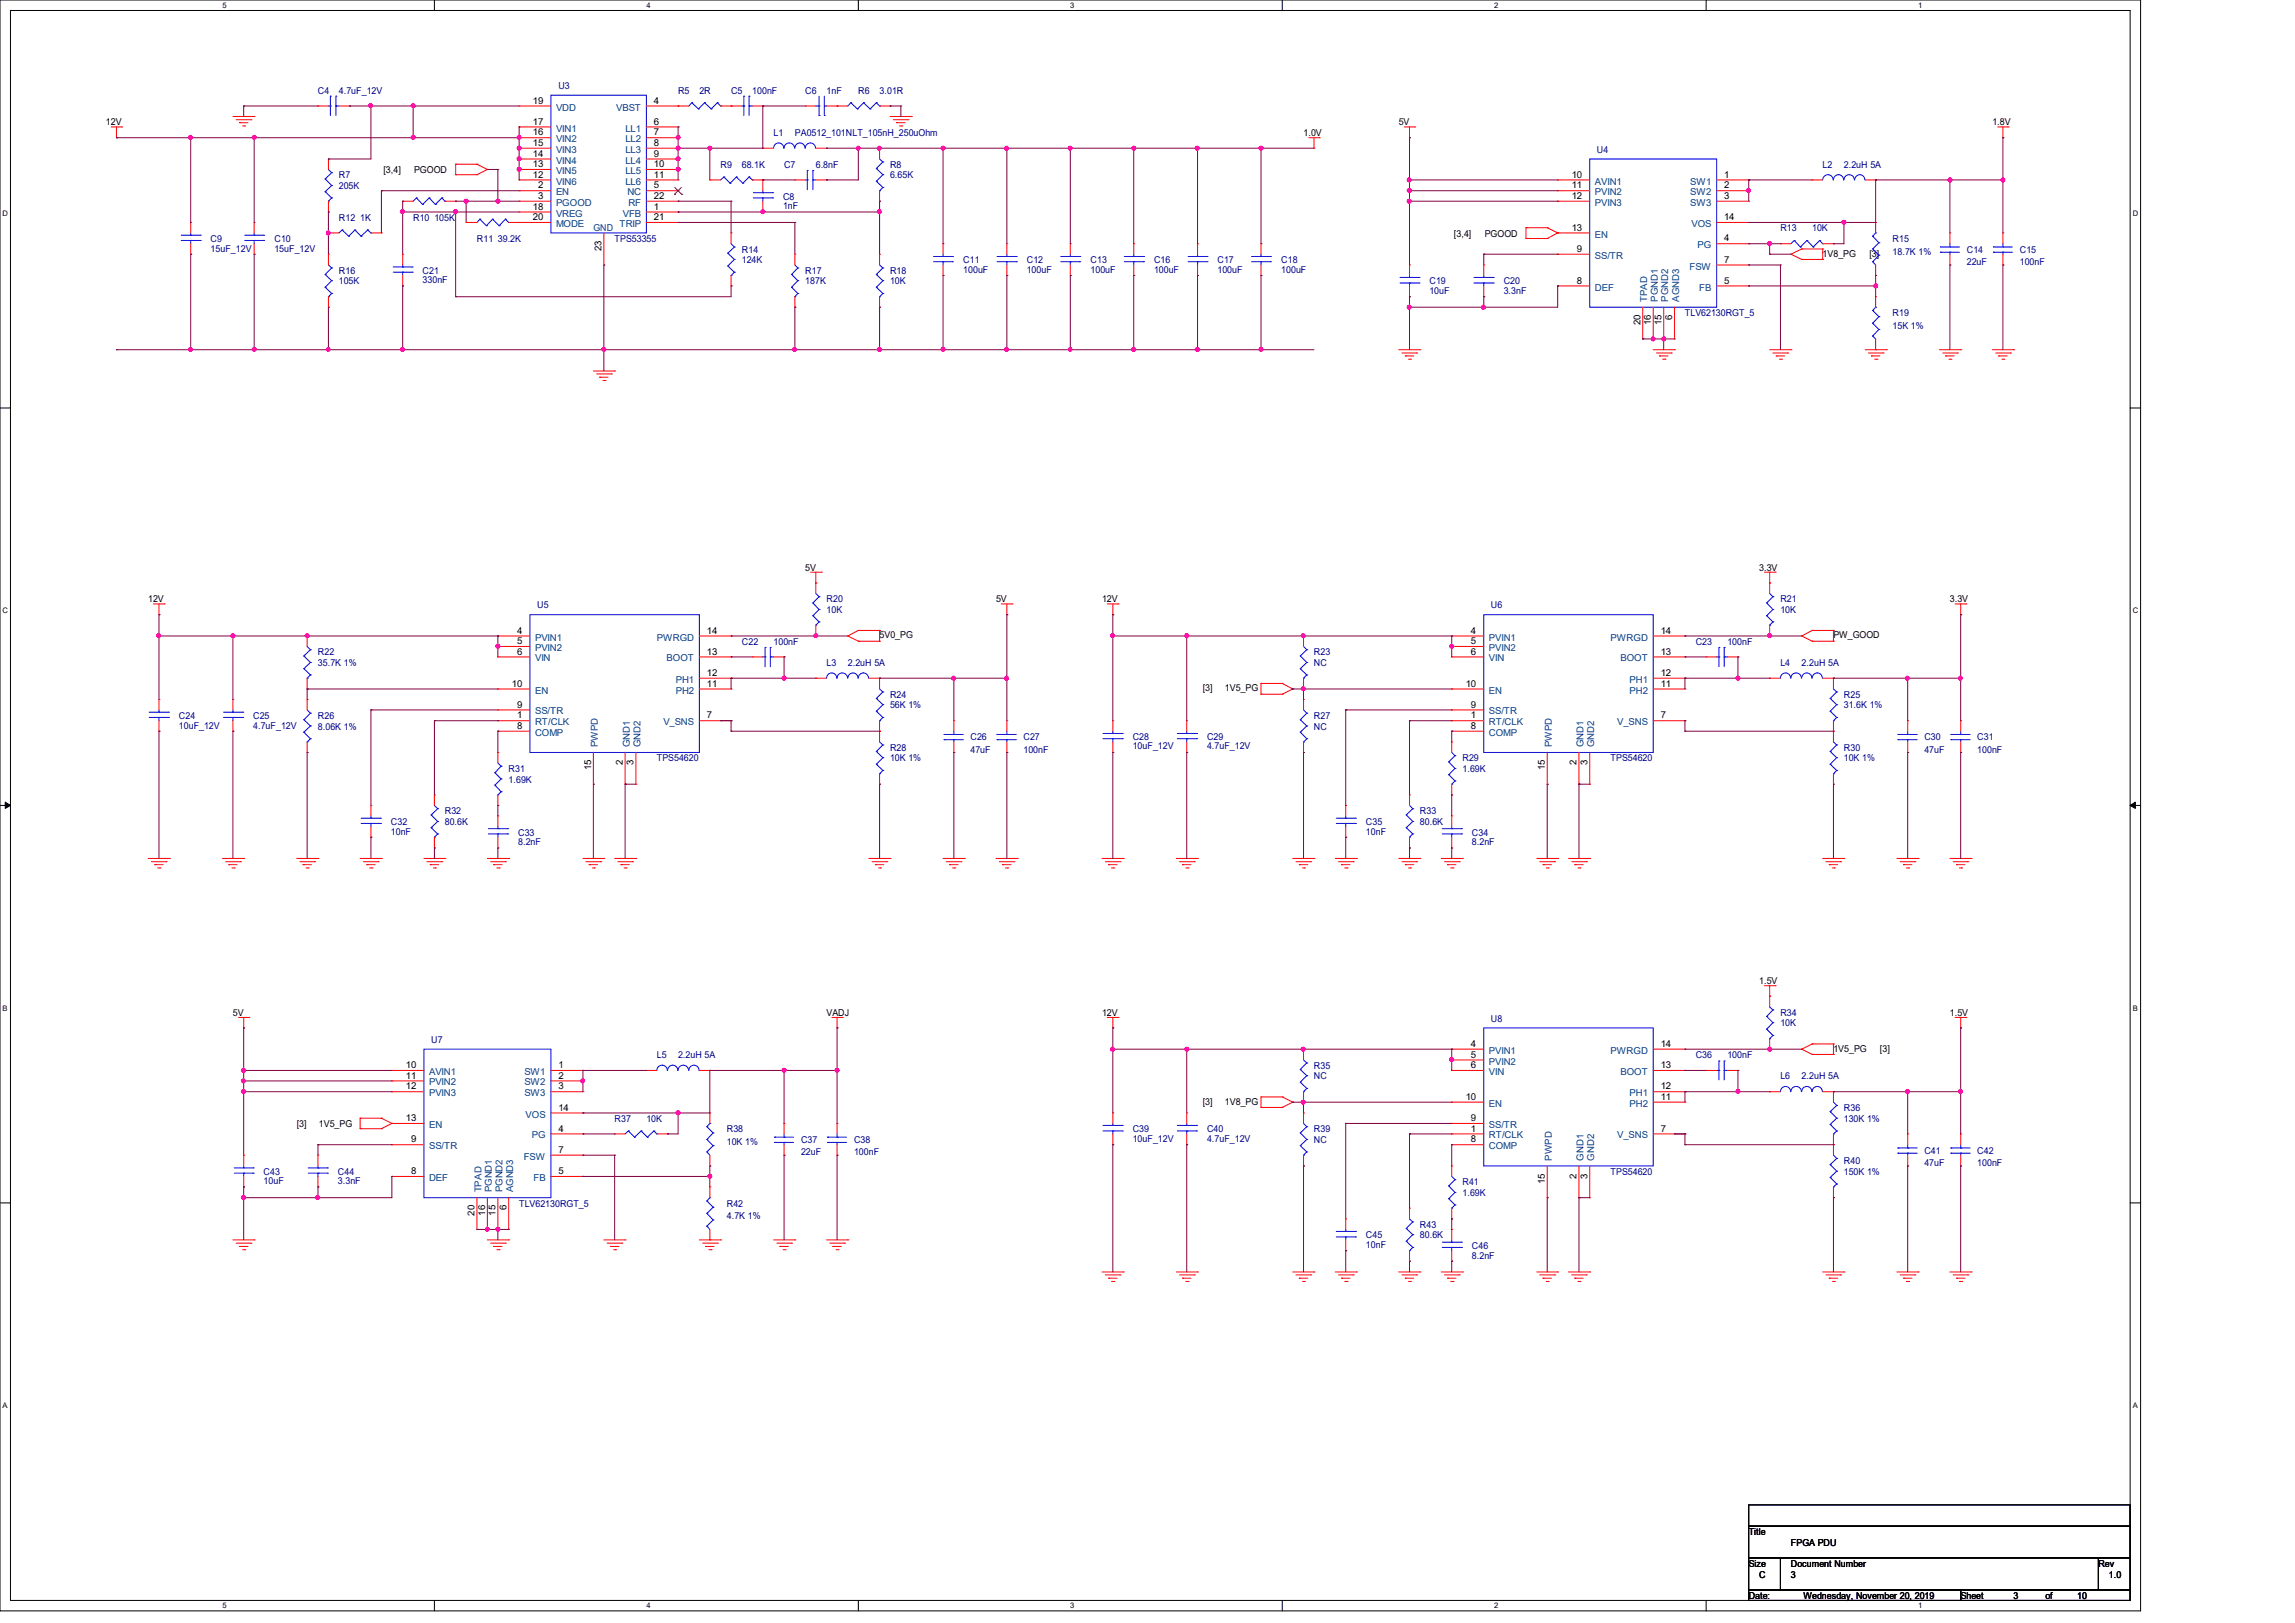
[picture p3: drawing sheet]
<svg xmlns="http://www.w3.org/2000/svg" width="297mm" height="210mm" viewBox="0 0 297 210" stroke-linecap="round" stroke-linejoin="round" font-family="sans-serif">
<defs><g id="words">
<g font-size="1.2" fill="#000080">
<text x="72.3" y="11.6">U3</text>
<text x="41.1" y="12.1">C4</text>
<text x="43.9" y="12.1">4.7uF_12V</text>
<text x="87.8" y="12.1">R5</text>
<text x="90.5" y="12.1">2R</text>
<text x="94.6" y="12.1">C5</text>
<text x="97.4" y="12.1">100nF</text>
<text x="100.1" y="17.6">L1</text>
<text x="102.9" y="17.6">PA0512_101NLT_105nH_250uOhm</text>
<text x="104.2" y="12.1">C6</text>
<text x="107" y="12.1">1nF</text>
<text x="111.1" y="12.1">R6</text>
<text x="113.8" y="12.1">3.01R</text>
<text x="43.9" y="23.1">R7</text>
<text x="93.3" y="21.7">R9</text>
<text x="96" y="21.7">68.1K</text>
<text x="101.5" y="21.7">C7</text>
<text x="105.6" y="21.7">6.8nF</text>
<text x="115.2" y="21.7">R8</text>
<text x="115.2" y="23.1">6.65K</text>
<text x="206.7" y="19.8">U4</text>
<text x="235.9" y="21.7">L2</text>
<text x="238.6" y="21.7">2.2uH 5A</text>
<text x="43.9" y="28.6">R12 1K</text>
<text x="43.9" y="24.4">205K</text>
<text x="53.5" y="28.6">R10 105K</text>
<text x="101.3" y="25.8">C8</text>
<text x="101.3" y="27.1">1nF</text>
<text x="230.4" y="29.9">R13</text>
<text x="234.5" y="29.9">10K</text>
<text x="27.3" y="31.3">C9</text>
<text x="27.3" y="32.6">15uF_12V</text>
<text x="35.5" y="31.3">C10</text>
<text x="35.5" y="32.6">15uF_12V</text>
<text x="43.9" y="35.4">R16</text>
<text x="54.7" y="35.4">C21</text>
<text x="61.7" y="31.3">R11 39.2K</text>
<text x="79.5" y="31.3">TPS53355</text>
<text x="96" y="32.7">R14</text>
<text x="96" y="34">124K</text>
<text x="104.2" y="35.4">R17</text>
<text x="115.2" y="35.4">R18</text>
<text x="124.7" y="34">C11</text>
<text x="124.7" y="35.3">100uF</text>
<text x="132.9" y="34">C12</text>
<text x="132.9" y="35.3">100uF</text>
<text x="141.1" y="34">C13</text>
<text x="141.1" y="35.3">100uF</text>
<text x="149.3" y="34">C16</text>
<text x="149.3" y="35.3">100uF</text>
<text x="157.6" y="34">C17</text>
<text x="157.6" y="35.3">100uF</text>
<text x="165.8" y="34">C18</text>
<text x="165.8" y="35.3">100uF</text>
<text x="244.9" y="31.3">R15</text>
<text x="244.9" y="32.9">18.7K 1%</text>
<text x="254.5" y="32.7">C14</text>
<text x="254.5" y="34.3">22uF</text>
<text x="261.4" y="32.7">C15</text>
<text x="261.4" y="34.3">100nF</text>
<text x="43.9" y="36.8">105K</text>
<text x="54.7" y="36.7">330nF</text>
<text x="104.2" y="36.8">187K</text>
<text x="115.2" y="36.8">10K</text>
<text x="185" y="36.8">C19</text>
<text x="185" y="38">10uF</text>
<text x="194.6" y="36.8">C20</text>
<text x="194.6" y="38">3.3nF</text>
<text x="218.1" y="40.9">TLV62130RGT_5</text>
<text x="244.9" y="40.9">R19</text>
<text x="244.9" y="42.5">15K 1%</text>
<text x="107" y="77.9">R20</text>
<text x="230.4" y="77.9">R21</text>
<text x="69.5" y="78.7">U5</text>
<text x="96" y="83.4">C22</text>
<text x="100.1" y="83.4">100nF</text>
<text x="107" y="79.3">10K</text>
<text x="193" y="78.7">U6</text>
<text x="219.5" y="83.4">C23</text>
<text x="223.6" y="83.4">100nF</text>
<text x="230.4" y="79.3">10K</text>
<text x="41.1" y="84.8">R22</text>
<text x="41.1" y="86.1">35.7K 1%</text>
<text x="107" y="86.1">L3</text>
<text x="109.7" y="86.1">2.2uH 5A</text>
<text x="170" y="84.8">R23</text>
<text x="170" y="86.1">NC</text>
<text x="230.4" y="86.1">L4</text>
<text x="233.2" y="86.1">2.2uH 5A</text>
<text x="23.2" y="93">C24</text>
<text x="23.2" y="94.3">10uF_12V</text>
<text x="32.8" y="93">C25</text>
<text x="32.8" y="94.3">4.7uF_12V</text>
<text x="41.1" y="93">R26</text>
<text x="41.1" y="94.4">8.06K 1%</text>
<text x="115.2" y="90.3">R24</text>
<text x="115.2" y="91.7">56K 1%</text>
<text x="125.6" y="95.8">C26</text>
<text x="132.5" y="95.8">C27</text>
<text x="146.6" y="95.8">C28</text>
<text x="156.2" y="95.8">C29</text>
<text x="170" y="93">R27</text>
<text x="170" y="94.4">NC</text>
<text x="238.6" y="90.3">R25</text>
<text x="238.6" y="91.7">31.6K 1%</text>
<text x="249" y="95.8">C30</text>
<text x="255.9" y="95.8">C31</text>
<text x="65.8" y="99.9">R31</text>
<text x="65.8" y="101.3">1.69K</text>
<text x="85" y="98.5">TPS54620</text>
<text x="115.2" y="97.2">R28</text>
<text x="115.2" y="98.5">10K 1%</text>
<text x="125.6" y="97.4">47uF</text>
<text x="132.5" y="97.4">100nF</text>
<text x="146.6" y="97">10uF_12V</text>
<text x="156.2" y="97">4.7uF_12V</text>
<text x="189.3" y="98.5">R29</text>
<text x="189.3" y="99.9">1.69K</text>
<text x="208.4" y="98.5">TPS54620</text>
<text x="238.6" y="97.2">R30</text>
<text x="238.6" y="98.5">10K 1%</text>
<text x="249" y="97.4">47uF</text>
<text x="255.9" y="97.4">100nF</text>
<text x="50.6" y="106.7">C32</text>
<text x="50.6" y="108">10nF</text>
<text x="57.6" y="105.4">R32</text>
<text x="57.6" y="106.7">80.6K</text>
<text x="176.8" y="106.7">C35</text>
<text x="176.8" y="108">10nF</text>
<text x="183.8" y="105.4">R33</text>
<text x="183.8" y="106.7">80.6K</text>
<text x="67.1" y="108.1">C33</text>
<text x="67.1" y="109.3">8.2nF</text>
<text x="190.5" y="108.1">C34</text>
<text x="190.5" y="109.3">8.2nF</text>
<text x="230.4" y="131.4">R34</text>
<text x="55.8" y="135">U7</text>
<text x="85" y="136.9">L5</text>
<text x="87.8" y="136.9">2.2uH 5A</text>
<text x="193" y="132.2">U8</text>
<text x="219.5" y="136.9">C36</text>
<text x="223.6" y="136.9">100nF</text>
<text x="230.4" y="132.8">10K</text>
<text x="170" y="138.3">R35</text>
<text x="170" y="139.7">NC</text>
<text x="230.4" y="139.7">L6</text>
<text x="233.2" y="139.7">2.2uH 5A</text>
<text x="238.6" y="143.8">R36</text>
<text x="79.5" y="145.2">R37</text>
<text x="83.7" y="145.2">10K</text>
<text x="94.1" y="146.5">R38</text>
<text x="94.1" y="148.2">10K 1%</text>
<text x="103.7" y="147.9">C37</text>
<text x="103.7" y="149.5">22uF</text>
<text x="110.5" y="147.9">C38</text>
<text x="110.5" y="149.5">100nF</text>
<text x="146.6" y="146.5">C39</text>
<text x="146.6" y="147.7">10uF_12V</text>
<text x="156.2" y="146.5">C40</text>
<text x="156.2" y="147.7">4.7uF_12V</text>
<text x="170" y="146.5">R39</text>
<text x="170" y="147.9">NC</text>
<text x="238.6" y="145.2">130K 1%</text>
<text x="249" y="149.3">C41</text>
<text x="255.9" y="149.3">C42</text>
<text x="34.1" y="152">C43</text>
<text x="34.1" y="153.2">10uF</text>
<text x="43.7" y="152">C44</text>
<text x="43.7" y="153.2">3.3nF</text>
<text x="189.3" y="153.4">R41</text>
<text x="189.3" y="154.7">1.69K</text>
<text x="208.4" y="152">TPS54620</text>
<text x="238.6" y="150.6">R40</text>
<text x="238.6" y="152">150K 1%</text>
<text x="249" y="150.9">47uF</text>
<text x="255.9" y="150.9">100nF</text>
<text x="67.2" y="156.1">TLV62130RGT_5</text>
<text x="94.1" y="156.1">R42</text>
<text x="94.1" y="157.8">4.7K 1%</text>
<text x="176.8" y="160.2">C45</text>
<text x="176.8" y="161.5">10nF</text>
<text x="183.8" y="158.9">R43</text>
<text x="183.8" y="160.2">80.6K</text>
<text x="190.5" y="161.6">C46</text>
<text x="190.5" y="162.9">8.2nF</text>
</g>
<g font-size="1.2">
<text x="13.7" y="16.2">12V</text>
<text x="69" y="13.4">19</text>
<text x="69" y="16.1">17</text>
<text x="69" y="17.5">16</text>
<text x="84.6" y="13.4">4</text>
<text x="84.6" y="16.1">6</text>
<text x="84.6" y="17.5">7</text>
<text x="168.7" y="17.6">1.0V</text>
<text x="181" y="16.2">5V</text>
<text x="257.8" y="16.2">1.8V</text>
<text x="49.6" y="22.4">[3,4]</text>
<text x="53.6" y="22.4">PGOOD</text>
<text x="69" y="18.9">15</text>
<text x="69" y="20.3">14</text>
<text x="69" y="21.6">13</text>
<text x="69" y="23">12</text>
<text x="84.6" y="18.9">8</text>
<text x="84.6" y="20.3">9</text>
<text x="84.6" y="21.6">10</text>
<text x="84.6" y="23">11</text>
<text x="203.4" y="23">10</text>
<text x="223.1" y="23">1</text>
<text x="69" y="28.5">20</text>
<text x="69" y="27.1">18</text>
<text x="69.6" y="24.4">2</text>
<text x="69.6" y="25.7">3</text>
<text x="84.6" y="27.1">1</text>
<text x="84.6" y="24.4">5</text>
<text x="84.6" y="25.7">22</text>
<text x="84.6" y="28.5">21</text>
<text x="203.4" y="24.4">11</text>
<text x="203.4" y="25.7">12</text>
<text x="203.4" y="29.8">13</text>
<text x="223.1" y="24.4">2</text>
<text x="223.1" y="25.7">3</text>
<text x="223.1" y="28.5">14</text>
<text x="77.9" y="32.5" transform="rotate(-90 77.9 32.5)">23</text>
<text x="188.2" y="30.6">[3,4]</text>
<text x="192.1" y="30.6">PGOOD</text>
<text x="204.1" y="32.6">9</text>
<text x="223.1" y="31.2">4</text>
<text x="223.1" y="34">7</text>
<text x="235.9" y="33.2">1V8_PG</text>
<text x="241.9" y="33.2">[3]</text>
<text x="204.1" y="36.7">8</text>
<text x="216.4" y="41.4" transform="rotate(-90 216.4 41.4)">6</text>
<text x="223.1" y="36.7">5</text>
<text x="212.3" y="42.1" transform="rotate(-90 212.3 42.1)">20</text>
<text x="213.7" y="42.1" transform="rotate(-90 213.7 42.1)">16</text>
<text x="215" y="42.1" transform="rotate(-90 215 42.1)">15</text>
<text x="19.2" y="77.9">12V</text>
<text x="104.2" y="73.8">5V</text>
<text x="128.9" y="77.9">5V</text>
<text x="142.6" y="77.9">12V</text>
<text x="227.7" y="73.8">3.3V</text>
<text x="252.3" y="77.9">3.3V</text>
<text x="66.9" y="82">4</text>
<text x="66.9" y="83.4">5</text>
<text x="91.5" y="82">14</text>
<text x="113.8" y="82.6">5V0_PG</text>
<text x="190.4" y="82">4</text>
<text x="190.4" y="83.4">5</text>
<text x="214.9" y="82">14</text>
<text x="237.3" y="82.6">PW_GOOD</text>
<text x="66.2" y="88.9">10</text>
<text x="66.9" y="84.7">6</text>
<text x="91.5" y="88.9">11</text>
<text x="91.5" y="87.5">12</text>
<text x="91.5" y="84.7">13</text>
<text x="155.7" y="89.4">[3]</text>
<text x="158.5" y="89.4">1V5_PG</text>
<text x="189.7" y="88.9">10</text>
<text x="190.4" y="84.7">6</text>
<text x="214.9" y="88.9">11</text>
<text x="214.9" y="87.5">12</text>
<text x="214.9" y="84.7">13</text>
<text x="66.9" y="93">1</text>
<text x="66.9" y="94.3">8</text>
<text x="66.9" y="91.6">9</text>
<text x="91.5" y="93">7</text>
<text x="190.4" y="93">1</text>
<text x="190.4" y="94.3">8</text>
<text x="190.4" y="91.6">9</text>
<text x="214.9" y="93">7</text>
<text x="76.5" y="99.7" transform="rotate(-90 76.5 99.7)">15</text>
<text x="80.6" y="99" transform="rotate(-90 80.6 99)">2</text>
<text x="82" y="99" transform="rotate(-90 82 99)">3</text>
<text x="199.9" y="99.7" transform="rotate(-90 199.9 99.7)">15</text>
<text x="204" y="99" transform="rotate(-90 204 99)">2</text>
<text x="205.4" y="99" transform="rotate(-90 205.4 99)">3</text>
<text x="30.1" y="131.4">5V</text>
<text x="107" y="131.4">VADJ</text>
<text x="142.6" y="131.4">12V</text>
<text x="227.7" y="127.3">1.5V</text>
<text x="252.3" y="131.4">1.5V</text>
<text x="190.4" y="135.5">4</text>
<text x="190.4" y="136.9">5</text>
<text x="214.9" y="135.5">14</text>
<text x="237.3" y="136.1">1V5_PG</text>
<text x="243.3" y="136.1">[3]</text>
<text x="52.5" y="138.2">10</text>
<text x="52.5" y="139.6">11</text>
<text x="52.5" y="141">12</text>
<text x="72.3" y="138.2">1</text>
<text x="72.3" y="139.6">2</text>
<text x="72.3" y="141">3</text>
<text x="72.3" y="143.7">14</text>
<text x="155.7" y="143">[3]</text>
<text x="158.5" y="143">1V8_PG</text>
<text x="189.7" y="142.3">10</text>
<text x="190.4" y="138.2">6</text>
<text x="214.9" y="142.3">11</text>
<text x="214.9" y="141">12</text>
<text x="214.9" y="138.2">13</text>
<text x="38.4" y="145.8">[3]</text>
<text x="41.3" y="145.8">1V5_PG</text>
<text x="52.5" y="145.1">13</text>
<text x="53.2" y="147.8">9</text>
<text x="72.3" y="146.4">4</text>
<text x="72.3" y="149.2">7</text>
<text x="190.4" y="146.4">1</text>
<text x="190.4" y="147.8">8</text>
<text x="190.4" y="145.1">9</text>
<text x="214.9" y="146.4">7</text>
<text x="53.2" y="151.9">8</text>
<text x="72.3" y="151.9">5</text>
<text x="199.9" y="153.2" transform="rotate(-90 199.9 153.2)">15</text>
<text x="204" y="152.5" transform="rotate(-90 204 152.5)">2</text>
<text x="205.4" y="152.5" transform="rotate(-90 205.4 152.5)">3</text>
<text x="61.4" y="157.3" transform="rotate(-90 61.4 157.3)">20</text>
<text x="62.8" y="157.3" transform="rotate(-90 62.8 157.3)">16</text>
<text x="64.1" y="157.3" transform="rotate(-90 64.1 157.3)">15</text>
<text x="65.5" y="156.6" transform="rotate(-90 65.5 156.6)">6</text>
<text x="226.3" y="198.6">Title</text>
<text x="226.3" y="202.7">Size</text>
<text x="231.8" y="200">FPGA PDU</text>
<text x="231.8" y="202.7">Document Number</text>
<text x="271.6" y="202.7">Rev</text>
<text x="226.3" y="206.9">Date:</text>
<text x="227.7" y="204.1">C</text>
<text x="231.8" y="204.1">3</text>
<text x="233.4" y="206.9">Wednesday, November 20, 2019</text>
<text x="253.7" y="206.9">Sheet</text>
<text x="260.6" y="206.9">3</text>
<text x="264.7" y="206.9">of</text>
<text x="268.8" y="206.9">10</text>
<text x="272.9" y="204.1">1.0</text>
</g>
<g font-size="1.2" fill="#004080">
<text x="72" y="14.3">VDD</text>
<text x="72" y="17">VIN1</text>
<text x="79.8" y="14.3">VBST</text>
<text x="80.9" y="17">LL1</text>
<text x="72" y="18.4">VIN2</text>
<text x="72" y="19.8">VIN3</text>
<text x="72" y="21.2">VIN4</text>
<text x="72" y="22.5">VIN5</text>
<text x="72" y="23.9">VIN6</text>
<text x="80.9" y="18.4">LL2</text>
<text x="80.9" y="19.8">LL3</text>
<text x="80.9" y="21.2">LL4</text>
<text x="80.9" y="22.5">LL5</text>
<text x="80.9" y="23.9">LL6</text>
<text x="206.4" y="23.9">AVIN1</text>
<text x="218.7" y="23.9">SW1</text>
<text x="72" y="25.3">EN</text>
<text x="72" y="26.6">PGOOD</text>
<text x="72" y="29.4">MODE</text>
<text x="72" y="28">VREG</text>
<text x="76.8" y="29.9">GND</text>
<text x="80.2" y="29.4">TRIP</text>
<text x="80.6" y="28">VFB</text>
<text x="81.2" y="25.3">NC</text>
<text x="81.3" y="26.6">RF</text>
<text x="206.4" y="25.3">PVIN2</text>
<text x="206.4" y="26.6">PVIN3</text>
<text x="218.7" y="25.3">SW2</text>
<text x="218.7" y="26.6">SW3</text>
<text x="218.9" y="29.4">VOS</text>
<text x="206.4" y="30.7">EN</text>
<text x="206.4" y="33.5">SS/TR</text>
<text x="218.6" y="34.9">FSW</text>
<text x="219.7" y="32.1">PG</text>
<text x="206.4" y="37.6">DEF</text>
<text x="213.2" y="39.1" transform="rotate(-90 213.2 39.1)">TPAD</text>
<text x="214.5" y="39.1" transform="rotate(-90 214.5 39.1)">PGND1</text>
<text x="215.9" y="39.1" transform="rotate(-90 215.9 39.1)">PGND2</text>
<text x="217.3" y="39.1" transform="rotate(-90 217.3 39.1)">AGND3</text>
<text x="219.9" y="37.6">FB</text>
<text x="69.3" y="82.9">PVIN1</text>
<text x="85" y="82.9">PWRGD</text>
<text x="192.7" y="82.9">PVIN1</text>
<text x="208.4" y="82.9">PWRGD</text>
<text x="69.3" y="84.2">PVIN2</text>
<text x="69.3" y="85.6">VIN</text>
<text x="69.3" y="89.7">EN</text>
<text x="86.3" y="85.6">BOOT</text>
<text x="87.5" y="89.7">PH2</text>
<text x="87.5" y="88.3">PH1</text>
<text x="192.7" y="84.2">PVIN2</text>
<text x="192.7" y="85.6">VIN</text>
<text x="192.7" y="89.7">EN</text>
<text x="209.7" y="85.6">BOOT</text>
<text x="210.9" y="89.7">PH2</text>
<text x="210.9" y="88.3">PH1</text>
<text x="69.3" y="93.9">RT/CLK</text>
<text x="69.3" y="95.2">COMP</text>
<text x="69.3" y="92.5">SS/TR</text>
<text x="85.8" y="93.9">V_SNS</text>
<text x="192.7" y="93.9">RT/CLK</text>
<text x="192.7" y="95.2">COMP</text>
<text x="192.7" y="92.5">SS/TR</text>
<text x="209.3" y="93.9">V_SNS</text>
<text x="77.4" y="96.7" transform="rotate(-90 77.4 96.7)">PWPD</text>
<text x="81.5" y="96.7" transform="rotate(-90 81.5 96.7)">GND1</text>
<text x="82.9" y="96.7" transform="rotate(-90 82.9 96.7)">GND2</text>
<text x="200.8" y="96.7" transform="rotate(-90 200.8 96.7)">PWPD</text>
<text x="204.9" y="96.7" transform="rotate(-90 204.9 96.7)">GND1</text>
<text x="206.3" y="96.7" transform="rotate(-90 206.3 96.7)">GND2</text>
<text x="192.7" y="136.4">PVIN1</text>
<text x="192.7" y="137.8">PVIN2</text>
<text x="208.4" y="136.4">PWRGD</text>
<text x="55.5" y="139.1">AVIN1</text>
<text x="55.5" y="140.5">PVIN2</text>
<text x="55.5" y="141.9">PVIN3</text>
<text x="67.9" y="139.1">SW1</text>
<text x="67.9" y="140.5">SW2</text>
<text x="67.9" y="141.9">SW3</text>
<text x="192.7" y="139.1">VIN</text>
<text x="192.7" y="143.2">EN</text>
<text x="209.7" y="139.1">BOOT</text>
<text x="210.9" y="143.2">PH2</text>
<text x="210.9" y="141.9">PH1</text>
<text x="55.5" y="146">EN</text>
<text x="55.5" y="148.7">SS/TR</text>
<text x="68" y="144.6">VOS</text>
<text x="68.8" y="147.3">PG</text>
<text x="192.7" y="147.3">RT/CLK</text>
<text x="192.7" y="148.7">COMP</text>
<text x="192.7" y="146">SS/TR</text>
<text x="209.3" y="147.3">V_SNS</text>
<text x="55.5" y="152.8">DEF</text>
<text x="62.3" y="154.3" transform="rotate(-90 62.3 154.3)">TPAD</text>
<text x="63.7" y="154.3" transform="rotate(-90 63.7 154.3)">PGND1</text>
<text x="65" y="154.3" transform="rotate(-90 65 154.3)">PGND2</text>
<text x="66.4" y="154.3" transform="rotate(-90 66.4 154.3)">AGND3</text>
<text x="67.8" y="150.1">FSW</text>
<text x="69" y="152.8">FB</text>
<text x="200.8" y="150.2" transform="rotate(-90 200.8 150.2)">PWPD</text>
<text x="204.9" y="150.2" transform="rotate(-90 204.9 150.2)">GND1</text>
<text x="206.3" y="150.2" transform="rotate(-90 206.3 150.2)">GND2</text>
</g>
<g font-size="1">
<text x="28.8" y="1">5</text>
<text x="83.7" y="1">4</text>
<text x="138.5" y="1">3</text>
<text x="193.4" y="1">2</text>
<text x="248.2" y="1">1</text>
<text x=".3" y="27.9">D</text>
<text x="276" y="27.9">D</text>
<text x=".3" y="79.4">C</text>
<text x="276" y="79.4">C</text>
<text x=".3" y="130.8">B</text>
<text x="276" y="130.8">B</text>
<text x=".3" y="182.2">A</text>
<text x="276" y="182.2">A</text>
<text x="28.8" y="208.1">5</text>
<text x="83.7" y="208.1">4</text>
<text x="138.5" y="208.1">3</text>
<text x="193.4" y="208.1">2</text>
<text x="248.2" y="208.1">1</text>
</g>
</g></defs>
<path d="M0 0h277v208.4h-277zM1.4 1.4h274.3v205.7h-274.3z" fill="none" stroke="#000" stroke-width=".13"/>
<g fill="#fff">
<path d="M28.8 .1h.5v1.1h-.5z"/>
<path d="M28.8 207.2h.5v1.1h-.5z"/>
</g>
<path d="M56.2 0v1.4M56.2 207.1v1.3" fill="none" stroke="#000" stroke-width=".13"/>
<g fill="#fff">
<path d="M83.7 .1h.5v1.1h-.5z"/>
<path d="M83.7 207.2h.5v1.1h-.5z"/>
</g>
<path d="M111.1 0v1.4M111.1 207.1v1.3" fill="none" stroke="#000" stroke-width=".13"/>
<g fill="#fff">
<path d="M138.5 .1h.6v1.1h-.6z"/>
<path d="M138.5 207.2h.6v1.1h-.6z"/>
</g>
<path d="M165.9 0v1.4M165.9 207.1v1.3" fill="none" stroke="#000" stroke-width=".13"/>
<g fill="#fff">
<path d="M193.4 .1h.5v1.1h-.5z"/>
<path d="M193.4 207.2h.5v1.1h-.5z"/>
</g>
<path d="M220.8 0v1.4M220.8 207.1v1.3" fill="none" stroke="#000" stroke-width=".13"/>
<g fill="#fff">
<path d="M248.2 .1h.6v1.1h-.6z"/>
<path d="M248.2 207.2h.6v1.1h-.6z"/>
<path d="M.3 27.1h.8v1.1h-.8z"/>
<path d="M276 27.1h.7v1.1h-.7z"/>
<path d="M.3 78.5h.8v1.1h-.8z"/>
<path d="M276 78.5h.7v1.1h-.7z"/>
</g>
<path d="M0 52.8h1.4M275.7 52.8h1.3" fill="none" stroke="#000" stroke-width=".13"/>
<g fill="#fff">
<path d="M.3 129.9h.7v1.1h-.7z"/>
<path d="M276 129.9h.6v1.1h-.6z"/>
</g>
<path d="M0 104.2h1.4M275.7 104.2h1.3" fill="none" stroke="#000" stroke-width=".13"/>
<path d="M.7 103.8l.7 .4-.7 .4zM275.7 104.2l.7-.4v.8z" fill="#000" stroke="#000" stroke-width=".13"/>
<g fill="#fff">
<path d="M.3 181.4h.7v1.1h-.7z"/>
<path d="M276 181.4h.6v1.1h-.6z"/>
</g>
<path d="M0 155.7h1.4M275.7 155.7h1.3M226.3 194.7h49.4v2.8h-49.4zM226.3 197.5h49.4v4.1h-49.4zM226.3 201.6h4.1v4.1h-4.1zM226.3 205.7h27.4v1.4h-27.4zM230.4 201.6h41.2v4.1h-41.2zM253.7 205.7h22v1.4h-22zM271.6 201.6h4.1v4.1h-4.1z" fill="none" stroke="#000" stroke-width=".13"/>
<g fill="none" stroke="#f00" stroke-width=".13">
<path d="M14.4 16.4h1.3M15.1 17.8h.1M15.1 16.4v1.4M15.7 16.4h.1M30.1 15.1h2.8M30.6 15.5h1.9M31 15.9h.1M31 15.9h1.1M31.4 16.3h.3M31.7 16.3h.1M32.5 15.5h.1M32.9 15.1h.1"/>
<path d="M41.1 13.7h.1M41.1 13.7h1.4M43.9 13.7h1.4M45.3 13.7h.1M67.2 13.7h.1M67.2 16.4h.1M67.2 17.8h.1M67.2 19.2h.1M67.2 16.4h4.1M67.2 17.8h4.1M67.2 13.7h4.1M67.2 19.2h4.1"/>
<path d="M83.7 16.4h4.1M83.7 17.8h4.1M83.7 13.7h5.5M83.7 19.2h4.1M87.8 13.7h.1M87.8 16.4h.1M87.8 17.8h.1M87.8 19.2h.1M93.3 13.7h2.7M94.6 13.7h.1M97.4 13.7h1.3M98.7 19.2h.1"/>
<path d="M98.7 13.7h.1M98.7 19.2h1.4M104.2 13.7h.1M104.2 13.7h1.4M105.6 19.2h1.4M107 19.2h.1M107 13.7h2.7M108.3 13.7h.1M113.8 19.2h.1M113.8 19.2v1.4M113.8 13.7h1.4M115.2 13.7h.1"/>
<path d="M115.2 15.1h2.7M115.6 15.5h1.9M116 15.9h.1M116 15.9h1.1M116.4 16.3h.3M116.7 16.3h.1M117.5 15.5h.1M117.9 15.1h.1M169.4 17.8h1.3M170.1 19.2h.1M170.1 17.8v1.4M170.7 17.8h.1"/>
<path d="M181.7 16.4h1.4M182.4 17.8h.1M182.4 16.4v1.4M183.1 16.4h.1M258.5 16.4h1.4M259.2 17.8h.1M259.2 16.4v1.4M259.9 16.4h.1M24.7 28.8h.1M24.7 32.9h.1M24.7 28.8v1.3M24.7 31.5v1.4"/>
<path d="M32.9 28.8h.1M32.9 32.9h.1M32.9 28.8v1.3M32.9 31.5v1.4M42.5 32.9h.1M42.5 39.8h.1M42.5 30.1h.1M42.5 20.6h.1M42.5 27.4h.1M42.5 20.6v1.3M42.5 26v1.4M42.5 32.9v1.4"/>
<path d="M42.5 38.4v1.4M42.5 30.1h1.4M48 30.1h1.4M49.4 30.1h.1M52.1 26h.1M52.1 32.9h.1M52.1 37h.1M52.1 26h1.4M52.1 32.9v1.4M52.1 35.6v1.4M57.6 26h1.4M59 22.6h.1"/>
<path d="M59 21.3h.1M59 26h.1M59 21.3h2.7M59 22.6h2.7M59 21.3v1.3M60.3 28.8h.1M60.3 28.8h1.4M61.7 21.3h.1M61.7 22.6h.1M61.7 21.3l1.4 .6M63.1 21.9h.1M63.1 21.9l-1.4 .7"/>
<path d="M65.8 28.8h5.5M67.2 28.8h.1M67.2 24.7h.1M67.2 26h.1M67.2 27.4h.1M67.2 20.6h.1M67.2 21.9h.1M67.2 23.3h.1M67.2 23.3h4.1M67.2 27.4h4.1M67.2 24.7h4.1M67.2 26h4.1"/>
<path d="M67.2 20.6h4.1M67.2 21.9h4.1M78.1 34.3h.1M78.1 30.1v4.2M83.7 23.3h4.1M83.7 28.8h4.1M83.7 27.4h4.1M83.7 24.7h4.1M83.7 26h4.1M83.7 20.6h4.1M83.7 21.9h4.1M87.8 27.4h.1"/>
<path d="M87.8 24.7h.1M87.8 26h.1M87.8 28.8h.1M87.8 20.6h.1M87.8 21.9h.1M87.8 23.3h.1M91.9 23.3h.1M91.9 23.3h1.4M94.6 30.1h.1M94.6 37h.1M94.6 30.1v1.4M94.6 35.6v1.4"/>
<path d="M97.4 23.3h1.3M98.7 23.3h.1M98.7 27.4h.1M98.7 23.3v1.4M98.7 26v1.4M102.9 23.3h.1M102.9 32.9h.1M102.9 39.8h.1M102.9 23.3h1.3M102.9 32.9v1.4M102.9 38.4v1.4M105.6 23.3h1.4"/>
<path d="M107 23.3h.1M113.8 26h.1M113.8 32.9h.1M113.8 39.8h.1M113.8 24.7v1.3M113.8 32.9v1.4M113.8 38.4v1.4M122 31.5h.1M122 35.6h.1M122 31.5v1.4M122 34.3v1.3M130.3 31.5h.1"/>
<path d="M130.3 35.6h.1M130.3 31.5v1.4M130.3 34.3v1.3M138.5 31.5h.1M138.5 35.6h.1M138.5 31.5v1.4M138.5 34.3v1.3M146.7 31.5h.1M146.7 35.6h.1M146.7 31.5v1.4M146.7 34.3v1.3M155 31.5h.1"/>
<path d="M155 35.6h.1M155 31.5v1.4M155 34.3v1.3M163.2 31.5h.1M163.2 35.6h.1M163.2 31.5v1.4M163.2 34.3v1.3M182.4 34.3h.1M182.4 38.4h.1M182.4 34.3v1.3M182.4 37v1.4M192 34.3h.1"/>
<path d="M192 38.4h.1M192 34.3v1.3M192 37v1.4M197.5 30.9h.1M197.5 29.5h.1M197.5 29.5h2.7M197.5 30.9h2.7M197.5 29.5v1.4M200.2 29.5h.1M200.2 30.9h.1M200.2 29.5l1.4 .6M201.6 30.1h.1"/>
<path d="M201.6 23.3h.1M201.6 24.7h.1M201.6 26h.1M201.6 32.9h.1M201.6 37h.1M201.6 30.1l-1.4 .8M201.6 23.3h4.1M201.6 24.7h4.1M201.6 26h4.1M201.6 30.1h4.1M201.6 32.9h4.1M201.6 37h4.1"/>
<path d="M212.6 39.8v4.1M214 39.8v4.1M215.3 39.8v4.1M216.7 39.8v4.1M222.2 23.3h4.1M222.2 28.8h4.1M222.2 24.7h4.1M222.2 26h4.1M222.2 37h4.1M222.2 31.5h4.1M222.2 34.3h4.1M226.3 23.3h.1"/>
<path d="M226.3 24.7h.1M226.3 26h.1M226.3 28.8h.1M226.3 31.5h.1M226.3 34.3h.1M226.3 37h.1M230.4 31.5h.1M230.4 31.5h1.4M231.8 32.9h.1M231.8 32.9l1.4 .7M233.2 33.6h.1M233.2 32.2h.1"/>
<path d="M233.2 33.6h2.7M233.2 32.2l-1.4 .7M233.2 32.2h2.7M234.5 23.3h.1M234.5 23.3h1.4M235.9 32.2h.1M235.9 33.6h.1M235.9 32.2v1.4M235.9 31.5h1.4M237.3 31.5h.1M241.4 23.3h1.3M242.7 38.4h.1"/>
<path d="M242.7 23.3h.1M242.7 35.6h.1M242.7 28.8h.1M242.7 28.8v1.3M242.7 34.3v1.3M242.7 38.4v1.4M252.3 34.3h.1M252.3 30.1h.1M252.3 30.1v1.4M252.3 32.9v1.4M259.2 34.3h.1M259.2 30.1h.1"/>
<path d="M259.2 30.1v1.4M259.2 32.9v1.4M76.8 48h2.7M77.2 48.4h1.9M77.6 48.8h.1M77.6 48.8h1.1M78 49.2h.3M78.3 49.2h.1M79.1 48.4h.1M79.5 48h.1M181 45.3h2.8M181.4 45.7h1.9"/>
<path d="M181.9 46.1h.1M181.9 46.1h1.1M182.3 46.5h.2M182.5 46.5h.1M183.3 45.7h.1M183.8 45.3h.1M212.6 43.9h.1M214 43.9h.1M214 45.3h2.7M214.4 45.7h1.9M214.8 46.1h.1M214.8 46.1h1.1"/>
<path d="M215.2 46.5h.3M215.3 43.9h.1M215.5 46.5h.1M216.3 45.7h.1M216.7 45.3h.1M216.7 43.9h.1M229 45.3h2.8M229.4 45.7h2M229.9 46.1h.1M229.9 46.1h1.1M230.3 46.5h.2M230.5 46.5h.1"/>
<path d="M231.4 45.7h.1M231.8 45.3h.1M241.4 45.3h2.7M241.8 45.7h1.9M242.2 46.1h.1M242.2 46.1h1.1M242.6 46.5h.3M242.7 45.3h.1M242.7 43.9v1.4M242.9 46.5h.1M243.7 45.7h.1M244.1 45.3h.1"/>
<path d="M251 45.3h2.7M251.4 45.7h1.9M251.8 46.1h.1M251.8 46.1h1.1M252.2 46.5h.3M252.5 46.5h.1M253.3 45.7h.1M253.7 45.3h.1M257.9 45.3h2.7M258.3 45.7h1.9M258.7 46.1h.1M258.7 46.1h1.1"/>
<path d="M259.1 46.5h.2M259.3 46.5h.1M260.2 45.7h.1M260.6 45.3h.1M19.9 78.1h1.4M20.6 79.5h.1M20.6 78.1v1.4M21.3 78.1h.1M104.9 74h1.4M105.6 75.4h.1M105.6 74v2.8M106.3 74h.1"/>
<path d="M129.6 78.1h1.4M130.3 79.5h.1M130.3 78.1v1.4M131 78.1h.1M143.3 78.1h1.4M144 79.5h.1M144 78.1v1.4M144.7 78.1h.1M228.3 74h1.4M229 75.4h.1M229 74v2.8M229.7 74h.1"/>
<path d="M253 78.1h1.4M253.7 79.5h.1M253.7 78.1v1.4M254.4 78.1h.1M20.6 90.5h.1M20.6 94.6h.1M20.6 90.5v1.4M20.6 93.3v1.3M30.1 90.5h.1M30.1 94.6h.1M30.1 90.5v1.4M30.1 93.3v1.3"/>
<path d="M39.8 82.3h.1M39.8 89.2h.1M39.8 90.5h.1M39.8 97.4h.1M39.8 82.3v1.4M39.8 87.8v1.4M39.8 90.5v1.4M39.8 96v1.4M64.4 93.3h.1M64.4 82.3h.1M64.4 83.7h.1M64.4 85h.1"/>
<path d="M64.4 94.6h.1M64.4 91.9h.1M64.4 89.2h.1M64.4 97.4h.1M64.4 97.4v1.3M64.4 85h4.2M64.4 93.3h4.2M64.4 82.3h4.2M64.4 83.7h4.2M64.4 94.6h4.2M64.4 91.9h4.2M64.4 89.2h4.2"/>
<path d="M76.8 97.4v4.1M80.9 97.4v4.1M82.3 97.4v4.1M90.5 85h4.1M90.5 93.3h4.1M90.5 82.3h4.1M90.5 89.2h4.1M90.5 87.8h4.1M94.6 93.3h.1M94.6 89.2h.1M94.6 87.8h.1M94.6 85h.1"/>
<path d="M94.6 82.3h.1M97.4 85h.1M97.4 85h1.3M100.1 85h1.4M101.5 85h.1M105.6 82.3h.1M105.6 87.8h.1M105.6 80.9v1.4M105.6 87.8h1.4M109.7 82.3h.1M109.7 82.3l1.4 .7M111.1 83h.1"/>
<path d="M111.1 81.6h.1M111.1 83h2.7M111.1 81.6l-1.4 .7M111.1 81.6h2.7M112.4 87.8h1.4M113.8 81.6h.1M113.8 83h.1M113.8 87.8h.1M113.8 94.6h.1M113.8 81.6v1.4M113.8 87.8v1.4M113.8 93.3v2.7"/>
<path d="M123.4 97.4h.1M123.4 93.3h.1M123.4 93.3v1.3M123.4 96v1.4M130.3 97.4h.1M130.3 93.3h.1M130.3 93.3v1.3M130.3 96v1.4M144 93.3h.1M144 97.4h.1M144 93.3v1.3M144 96v1.4"/>
<path d="M153.6 93.3h.1M153.6 97.4h.1M153.6 93.3v1.3M153.6 96v1.4M163.2 89.8h.1M163.2 88.4h.1M163.2 88.4h2.7M163.2 89.8h2.7M163.2 88.4v1.4M165.9 88.4h.1M165.9 89.8h.1M165.9 88.4l1.4 .8"/>
<path d="M167.3 89.2h.1M167.3 89.2l-1.4 .6M168.7 82.3h.1M168.7 89.2h.1M168.7 90.5h.1M168.7 97.4h.1M168.7 82.3v1.4M168.7 87.8v1.4M168.7 90.5v1.4M168.7 96v1.4M187.9 93.3h.1M187.9 82.3h.1"/>
<path d="M187.9 83.7h.1M187.9 85h.1M187.9 94.6h.1M187.9 91.9h.1M187.9 89.2h.1M187.9 96h.1M187.9 96v1.4M187.9 85h4.1M187.9 93.3h4.1M187.9 82.3h4.1M187.9 83.7h4.1M187.9 94.6h4.1"/>
<path d="M187.9 91.9h4.1M187.9 89.2h4.1M200.2 97.4v4.1M204.3 97.4v4.1M205.7 97.4v4.1M214 85h4.1M214 93.3h4.1M214 82.3h4.1M214 89.2h4.1M214 87.8h4.1M218.1 93.3h.1M218.1 89.2h.1"/>
<path d="M218.1 87.8h.1M218.1 85h.1M218.1 82.3h.1M220.8 85h.1M220.8 85h1.4M223.6 85h1.3M224.9 85h.1M229 82.3h.1M229 87.8h.1M229 80.9v1.4M229 87.8h1.4M233.2 82.3h.1"/>
<path d="M233.2 82.3l1.3 .7M234.5 83h.1M234.5 81.6h.1M234.5 83h2.8M234.5 81.6h2.8M234.5 81.6l-1.3 .7M235.9 87.8h1.4M237.3 81.6h.1M237.3 83h.1M237.3 87.8h.1M237.3 94.6h.1M237.3 81.6v1.4"/>
<path d="M237.3 87.8v1.4M237.3 93.3v2.7M246.9 97.4h.1M246.9 93.3h.1M246.9 93.3v1.3M246.9 96v1.4M253.7 97.4h.1M253.7 93.3h.1M253.7 93.3v1.3M253.7 96v1.4M19.2 111.1h2.7M19.6 111.5h1.9"/>
<path d="M20 111.9h.1M20 111.9h1.1M20.4 112.3h.3M20.7 112.3h.1M21.5 111.5h.1M21.9 111.1h.1M28.8 111.1h2.7M29.2 111.5h1.9M29.6 111.9h.1M29.6 111.9h1.1M30 112.3h.3M30.3 112.3h.1"/>
<path d="M31.1 111.5h.1M31.5 111.1h.1M38.4 111.1h2.7M38.8 111.5h1.9M39.2 111.9h.1M39.2 111.9h1.1M39.6 112.3h.3M39.9 112.3h.1M40.7 111.5h.1M41.1 111.1h.1M46.6 111.1h2.8M47 111.5h1.9"/>
<path d="M47.5 111.9h.1M47.5 111.9h1.1M47.8 112.3h.3M48 104.2h.1M48 108.3h.1M48 104.2v1.4M48 107v1.3M48.1 112.3h.1M48.9 111.5h.1M49.4 111.1h.1M54.9 111.1h2.7M55.2 111.5h2"/>
<path d="M55.7 111.9h.1M55.7 111.9h1.1M56.1 112.3h.2M56.2 102.9h.1M56.2 109.7h.1M56.2 102.9v1.3M56.2 108.3v1.4M56.3 112.3h.1M57.2 111.5h.1M57.6 111.1h.1M63.1 111.1h2.7M63.5 111.5h1.9"/>
<path d="M63.9 111.9h.1M63.9 111.9h1.1M64.3 112.3h.3M64.4 105.6h.1M64.4 109.7h.1M64.4 104.2h.1M64.4 102.9v1.3M64.4 105.6v1.4M64.4 108.3v1.4M64.6 112.3h.1M65.4 111.5h.1M65.8 111.1h.1"/>
<path d="M75.4 111.1h2.7M75.8 111.5h2M76.2 111.9h.1M76.2 111.9h1.1M76.7 112.3h.2M76.8 101.5h.1M76.9 112.3h.1M77.8 111.5h.1M78.1 111.1h.1M79.5 111.1h2.8M80 111.5h1.9M80.3 111.9h.1"/>
<path d="M80.3 111.9h1.1M80.8 112.3h.2M80.9 101.5h.1M81 112.3h.1M81.9 111.5h.1M82.3 111.1h.1M82.3 101.5h.1M112.4 111.1h2.8M112.9 111.5h1.9M113.3 111.9h.1M113.3 111.9h1.1M113.7 112.3h.3"/>
<path d="M113.8 101.5h.1M113.8 100.1v1.4M114 112.3h.1M114.8 111.5h.1M115.2 111.1h.1M122 111.1h2.8M122.5 111.5h1.9M122.9 111.9h.1M122.9 111.9h1.1M123.3 112.3h.3M123.6 112.3h.1M124.4 111.5h.1"/>
<path d="M124.8 111.1h.1M128.9 111.1h2.8M129.3 111.5h1.9M129.8 111.9h.1M129.8 111.9h1.1M130.1 112.3h.3M130.4 112.3h.1M131.2 111.5h.1M131.7 111.1h.1M142.6 111.1h2.8M143 111.5h1.9M143.5 111.9h.1"/>
<path d="M143.5 111.9h1.1M143.8 112.3h.3M144.1 112.3h.1M144.9 111.5h.1M145.4 111.1h.1M152.2 111.1h2.8M152.7 111.5h1.9M153 111.9h.1M153 111.9h1.1M153.5 112.3h.3M153.8 112.3h.1M154.6 111.5h.1"/>
<path d="M155 111.1h.1M167.3 111.1h2.8M167.7 111.5h1.9M168.1 111.9h.1M168.1 111.9h1.1M168.6 112.3h.2M168.8 112.3h.1M169.6 111.5h.1M170.1 111.1h.1M172.8 111.1h2.8M173.2 111.5h1.9M173.6 111.9h.1"/>
<path d="M173.6 111.9h1.1M174 112.3h.3M174.2 104.2h.1M174.2 108.3h.1M174.2 104.2v1.4M174.2 107v1.3M174.3 112.3h.1M175.1 111.5h.1M175.6 111.1h.1M181 111.1h2.8M181.4 111.5h1.9M181.9 111.9h.1"/>
<path d="M181.9 111.9h1.1M182.3 112.3h.2M182.4 102.9h.1M182.4 109.7h.1M182.4 102.9v1.3M182.4 108.3v1.4M182.5 112.3h.1M183.3 111.5h.1M183.8 111.1h.1M186.5 111.1h2.8M186.9 111.5h1.9M187.3 111.9h.1"/>
<path d="M187.3 111.9h1.1M187.7 112.3h.3M187.9 105.6h.1M187.9 109.7h.1M187.9 102.9h.1M187.9 101.5v1.4M187.9 105.6v1.4M187.9 108.3v1.4M188 112.3h.1M188.8 111.5h.1M189.3 111.1h.1M198.9 111.1h2.7"/>
<path d="M199.3 111.5h1.9M199.7 111.9h.1M199.7 111.9h1.1M200.1 112.3h.3M200.2 101.5h.1M200.4 112.3h.1M201.2 111.5h.1M201.6 111.1h.1M203 111.1h2.7M203.4 111.5h1.9M203.8 111.9h.1M203.8 111.9h1.1"/>
<path d="M204.2 112.3h.3M204.3 101.5h.1M204.5 112.3h.1M205.3 111.5h.1M205.7 111.1h.1M205.7 101.5h.1M235.9 111.1h2.7M236.3 111.5h1.9M236.7 111.9h.1M236.7 111.9h1.1M237.2 112.3h.2M237.3 101.5h.1"/>
<path d="M237.3 100.1v1.4M237.4 112.3h.1M238.2 111.5h.1M238.6 111.1h.1M245.5 111.1h2.7M245.9 111.5h1.9M246.3 111.9h.1M246.3 111.9h1.1M246.7 112.3h.3M247 112.3h.1M247.8 111.5h.1M248.2 111.1h.1"/>
<path d="M252.3 111.1h2.8M252.8 111.5h1.9M253.2 111.9h.1M253.2 111.9h1.1M253.6 112.3h.3M253.9 112.3h.1M254.7 111.5h.1M255.1 111.1h.1M30.9 131.7h1.3M31.5 133h.1M31.5 131.7v1.3M32.2 131.7h.1"/>
<path d="M50.7 138.5h.1M50.7 139.9h.1M50.7 138.5h4.2M50.7 139.9h4.2M71.3 138.5h4.1M71.3 139.9h4.1M75.4 138.5h.1M75.4 139.9h.1M83.7 138.5h.1M83.7 138.5h1.3M90.5 138.5h1.4M91.9 138.5h.1"/>
<path d="M107.7 131.7h1.3M108.3 133h.1M108.3 131.7v1.3M109 131.7h.1M143.3 131.7h1.4M144 133h.1M144 131.7v1.3M144.7 131.7h.1M168.7 135.8h.1M168.7 135.8v1.4M187.9 135.8h.1M187.9 137.2h.1"/>
<path d="M187.9 138.5h.1M187.9 138.5h4.1M187.9 135.8h4.1M187.9 137.2h4.1M214 138.5h4.1M214 135.8h4.1M218.1 138.5h.1M218.1 135.8h.1M220.8 138.5h.1M220.8 138.5h1.4M223.6 138.5h1.3M224.9 138.5h.1"/>
<path d="M228.3 127.6h1.4M229 128.9h.1M229 135.8h.1M229 127.6v2.7M229 134.4v1.4M229.7 127.6h.1M233.2 135.8h.1M233.2 135.8l1.3 .6M234.5 136.4h.1M234.5 135.1h.1M234.5 136.4h2.8M234.5 135.1l-1.3 .7"/>
<path d="M234.5 135.1h2.8M237.3 135.1h.1M237.3 136.4h.1M237.3 135.1v1.3M253 131.7h1.4M253.7 133h.1M253.7 131.7v1.3M254.4 131.7h.1M31.5 149.5h.1M31.5 153.6h.1M31.5 149.5v1.4M31.5 152.2v1.4"/>
<path d="M41.1 149.5h.1M41.1 153.6h.1M41.1 149.5v1.4M41.1 152.2v1.4M46.6 146h.1M46.6 144.7h.1M46.6 144.7h2.8M46.6 146h2.8M46.6 144.7v1.3M49.4 144.7h.1M49.4 146h.1M49.4 144.7l1.3 .7"/>
<path d="M50.7 145.4h.1M50.7 141.3h.1M50.7 148.1h.1M50.7 152.2h.1M50.7 145.4l-1.3 .6M50.7 141.3h4.2M50.7 145.4h4.2M50.7 148.1h4.2M50.7 152.2h4.2M61.7 159.1h.1M61.7 155v4.1M63.1 159.1h.1"/>
<path d="M63.1 155v4.1M64.4 159.1h.1M64.4 155v4.1M65.8 159.1h.1M65.8 155v4.1M71.3 141.3h4.1M71.3 152.2h4.1M71.3 144h4.1M71.3 146.7h4.1M71.3 149.5h4.1M75.4 141.3h.1M75.4 144h.1"/>
<path d="M75.4 146.7h.1M75.4 149.5h.1M75.4 152.2h.1M79.5 146.7h.1M79.5 146.7h1.4M85 146.7h1.4M86.4 146.7h.1M91.9 153.6h.1M91.9 150.9h.1M91.9 144h.1M91.9 144v1.4M91.9 149.5v1.4"/>
<path d="M91.9 153.6v1.4M91.9 159.1v1.3M101.5 149.5h.1M101.5 145.4h.1M101.5 145.4v1.3M101.5 148.1v1.4M108.3 149.5h.1M108.3 145.4h.1M108.3 145.4v1.3M108.3 148.1v1.4M144 144h.1M144 148.1h.1"/>
<path d="M144 144v1.4M144 146.7v1.4M153.6 144h.1M153.6 148.1h.1M153.6 144v1.4M153.6 146.7v1.4M163.2 143.3h.1M163.2 141.9h.1M163.2 141.9v1.4M163.2 141.9h2.7M163.2 143.3h2.7M165.9 141.9h.1"/>
<path d="M165.9 143.3h.1M165.9 141.9l1.4 .7M167.3 142.6h.1M167.3 142.6l-1.4 .7M168.7 142.6h.1M168.7 144h.1M168.7 150.9h.1M168.7 141.3v1.3M168.7 144v1.4M168.7 149.5v1.4M174.2 157.7h.1M174.2 157.7v1.4"/>
<path d="M182.4 156.3h.1M182.4 156.3v1.4M187.9 159.1h.1M187.9 146.7h.1M187.9 148.1h.1M187.9 145.4h.1M187.9 142.6h.1M187.9 150.9h.1M187.9 157.7h.1M187.9 145.4h4.1M187.9 148.1h4.1M187.9 146.7h4.1"/>
<path d="M187.9 150.9v1.3M187.9 156.3v1.4M187.9 159.1v1.3M187.9 142.6h4.1M200.2 155h.1M200.2 150.9v4.1M204.3 155h.1M204.3 150.9v4.1M205.7 155h.1M205.7 150.9v4.1M214 141.3h4.1M214 146.7h4.1"/>
<path d="M214 142.6h4.1M218.1 146.7h.1M218.1 142.6h.1M218.1 141.3h.1M229 141.3h.1M229 141.3h1.4M235.9 141.3h1.4M237.3 141.3h.1M237.3 148.1h.1M237.3 155h.1M237.3 141.3v1.3M237.3 146.7v2.8"/>
<path d="M237.3 153.6v1.4M246.9 150.9h.1M246.9 146.7h.1M246.9 146.7v1.4M246.9 149.5v1.4M253.7 150.9h.1M253.7 146.7h.1M253.7 146.7v1.4M253.7 149.5v1.4M30.1 160.4h2.8M30.6 160.9h1.9M31 161.3h.1"/>
<path d="M31 161.3h1.1M31.4 161.7h.3M31.7 161.7h.1M32.5 160.9h.1M32.9 160.4h.1M63.1 160.4h2.7M63.5 160.9h1.9M63.9 161.3h.1M63.9 161.3h1.1M64.3 161.7h.3M64.6 161.7h.1M65.4 160.9h.1"/>
<path d="M65.8 160.4h.1M78.1 160.4h2.8M78.6 160.9h1.9M79 161.3h.1M79 161.3h1.1M79.4 161.7h.3M79.7 161.7h.1M80.5 160.9h.1M80.9 160.4h.1M90.5 160.4h2.8M90.9 160.9h1.9M91.3 161.3h.1"/>
<path d="M91.3 161.3h1.1M91.7 161.7h.3M91.9 160.4h.1M92 161.7h.1M92.8 160.9h.1M93.3 160.4h.1M100.1 160.4h2.8M100.5 160.9h1.9M100.9 161.3h.1M100.9 161.3h1.1M101.3 161.7h.3M101.6 161.7h.1"/>
<path d="M102.4 160.9h.1M102.9 160.4h.1M107 160.4h2.7M107.4 160.9h1.9M107.8 161.3h.1M107.8 161.3h1.1M108.2 161.7h.3M108.5 161.7h.1M109.3 160.9h.1M109.7 160.4h.1M142.6 164.6h2.8M143 165h1.9"/>
<path d="M143.5 165.4h.1M143.5 165.4h1.1M143.8 165.8h.3M144.1 165.8h.1M144.9 165h.1M145.4 164.6h.1M152.2 164.6h2.8M152.7 165h1.9M153 165.4h.1M153 165.4h1.1M153.5 165.8h.3M153.8 165.8h.1"/>
<path d="M154.6 165h.1M155 164.6h.1M167.3 164.6h2.8M167.7 165h1.9M168.1 165.4h.1M168.1 165.4h1.1M168.6 165.8h.2M168.8 165.8h.1M169.6 165h.1M170.1 164.6h.1M172.8 164.6h2.8M173.2 165h1.9"/>
<path d="M173.6 165.4h.1M173.6 165.4h1.1M174 165.8h.3M174.2 161.8h.1M174.2 160.4v1.4M174.3 165.8h.1M175.1 165h.1M175.6 164.6h.1M181 164.6h2.8M181.4 165h1.9M181.9 165.4h.1M181.9 165.4h1.1"/>
<path d="M182.3 165.8h.2M182.4 163.2h.1M182.4 161.8v1.4M182.5 165.8h.1M183.3 165h.1M183.8 164.6h.1M186.5 164.6h2.8M186.9 165h1.9M187.3 165.4h.1M187.3 165.4h1.1M187.7 165.8h.3M187.9 163.2h.1"/>
<path d="M187.9 161.8v1.4M188 165.8h.1M188.8 165h.1M189.3 164.6h.1M198.9 164.6h2.7M199.3 165h1.9M199.7 165.4h.1M199.7 165.4h1.1M200.1 165.8h.3M200.4 165.8h.1M201.2 165h.1M201.6 164.6h.1"/>
<path d="M203 164.6h2.7M203.4 165h1.9M203.8 165.4h.1M203.8 165.4h1.1M204.2 165.8h.3M204.5 165.8h.1M205.3 165h.1M205.7 164.6h.1M235.9 164.6h2.7M236.3 165h1.9M236.7 165.4h.1M236.7 165.4h1.1"/>
<path d="M237.2 165.8h.2M237.4 165.8h.1M238.2 165h.1M238.6 164.6h.1M245.5 164.6h2.7M245.9 165h1.9M246.3 165.4h.1M246.3 165.4h1.1M246.7 165.8h.3M247 165.8h.1M247.8 165h.1M248.2 164.6h.1"/>
<path d="M252.3 164.6h2.8M252.8 165h1.9M253.2 165.4h.1M253.2 165.4h1.1M253.6 165.8h.3M253.9 165.8h.1M254.7 165h.1M255.1 164.6h.1"/>
</g>
<g fill="none" stroke="#00f" stroke-width=".13">
<path d="M42.5 13.7h.3M42.8 13.7h.1M42.8 12.4h.1M42.8 12.4v2.5M43.5 12.4h.1M43.5 13.7h.1M43.5 13.7h.4M43.5 12.4v2.5M71.3 12.3h12.4v17.8h-12.4zM89.5 13.3h.1M89.5 13.3l-.3 .4M89.5 13.3l.9 .8"/>
<path d="M90.4 14.1h.1M91.2 13.3h.1M91.2 13.3l-.8 .8M91.2 13.3l.8 .8M92 14.1h.1M92.8 13.3h.1M92.8 13.3l-.8 .8M92.8 13.3l.5 .4M93.3 13.7h.1M96 13.7h.3M96.3 13.7h.1M96.3 12.4h.1"/>
<path d="M96.3 12.4v2.5M96.9 12.4h.1M96.9 13.7h.1M96.9 13.7h.5M96.9 12.4v2.5M100.1 19.2a.66 .66 0 0 1 .7-.7 .66 .66 0 0 1 .6 .7M101.5 19.2a.68 .68 0 0 1 .7-.7 .68 .68 0 0 1 .6 .7M102.9 19.2a.66 .66 0 0 1 .6-.7 .66 .66 0 0 1 .7 .7M104.2 19.2a.66 .66 0 0 1 .7-.7 .66 .66 0 0 1 .6 .7M105.6 13.7h.4M106 14.9h.1M106 13.7h.1"/>
<path d="M106 12.4v2.5M106.7 13.7h.1M106.7 14.9h.1M106.7 13.7h.3M106.7 12.4v2.5M110.1 13.3h.1M110.1 13.3l-.4 .4M110.1 13.3l.9 .8M111 14.1h.1M111.8 13.3h.1M111.8 13.3l-.8 .8M111.8 13.3l.8 .8"/>
<path d="M112.6 14.1h.1M113.4 13.3h.1M113.4 13.3l-.8 .8M113.4 13.3l.4 .4M113.8 13.7h.1M23.5 31.1h2.4M23.5 30.4h2.4M24.7 30.4h.1M24.7 31.1h.1M24.7 30.1v.3M24.7 31.1v.4M25.9 31.1h.1"/>
<path d="M25.9 30.4h.1M31.7 31.1h2.4M31.7 30.4h2.4M32.9 30.4h.1M32.9 31.1h.1M32.9 30.1v.3M32.9 31.1v.4M34.1 31.1h.1M34.1 30.4h.1M42.1 35.5h.1M42.1 37.2h.1M42.1 23.2h.1"/>
<path d="M42.1 24.8h.1M42.1 35.5l.8 .8M42.1 37.2l.8 .8M42.1 23.2l.8 .8M42.1 24.8l.8 .8M42.5 38.4h.1M42.5 26h.1M42.5 34.3l.4 .4M42.5 21.9l.4 .5M42.9 34.7h.1M42.9 36.3h.1M42.9 38h.1"/>
<path d="M42.9 22.4h.1M42.9 24h.1M42.9 25.6h.1M42.9 34.7l-.8 .8M42.9 36.3l-.8 .9M42.9 38l-.4 .4M42.9 22.4l-.8 .8M42.9 24l-.8 .8M42.9 25.6l-.4 .4M44.3 29.8h.1M44.3 29.8l-.4 .3M44.3 29.8l.8 .8"/>
<path d="M45.1 30.6h.1M45.9 29.8h.1M45.9 29.8l-.8 .8M45.9 29.8l.8 .8M46.7 30.6h.1M47.6 29.8h.1M47.6 29.8l-.9 .8M47.6 29.8l.4 .3M48 30.1h.1M50.9 35.2h2.4M50.9 34.5h2.4M52.1 34.5h.1"/>
<path d="M52.1 35.2h.1M52.1 34.3v.2M52.1 35.2v.4M53.3 35.2h.1M53.3 34.5h.1M53.9 25.6h.1M53.9 25.6l-.4 .4M53.9 25.6l.8 .9M54.7 26.5h.1M55.5 25.6h.1M55.5 25.6l-.8 .9M55.5 25.6l.8 .9"/>
<path d="M56.3 26.5h.1M57.2 25.6h.1M57.2 25.6l-.9 .9M57.2 25.6l.4 .4M57.6 26h.1M62.1 28.4h.1M62.1 28.4l-.4 .4M62.1 28.4l.8 .8M62.9 29.2h.1M63.8 28.4h.1M63.8 28.4l-.9 .8M63.8 28.4l.8 .8"/>
<path d="M64.6 29.2h.1M65.4 28.4h.1M65.4 28.4l-.8 .8M65.4 28.4l.4 .4M65.8 28.8h.1M93.7 22.9h.1M93.7 22.9l-.4 .4M93.7 22.9l.8 .8M94.2 32.8h.1M94.2 34.4h.1M94.2 32.8l.8 .8M94.2 34.4l.8 .8"/>
<path d="M94.5 23.7h.1M94.6 35.6h.1M94.6 31.5l.4 .5M95 32h.1M95 33.6h.1M95 35.2h.1M95 32l-.8 .8M95 33.6l-.8 .8M95 35.2l-.4 .4M95.3 22.9h.1M95.3 22.9l-.8 .8M95.3 22.9l.8 .8"/>
<path d="M96.1 23.7h.1M96.9 22.9h.1M96.9 22.9l-.8 .8M96.9 22.9l.5 .4M97.4 23.3h.1M97.5 25.6h2.5M97.5 24.9h2.5M98.7 24.9h.1M98.7 25.6h.1M98.7 24.7v.2M98.7 25.6v.4M100 25.6h.1"/>
<path d="M100 24.9h.1M102.4 35.5h.1M102.4 37.2h.1M102.4 35.5l.9 .8M102.4 37.2l.9 .8M102.9 38.4h.1M102.9 34.3l.4 .4M103.3 34.7h.1M103.3 36.3h.1M103.3 38h.1M103.3 34.7l-.9 .8M103.3 36.3l-.9 .9"/>
<path d="M103.3 38l-.4 .4M104.2 23.3h.3M104.5 23.3h.1M104.5 22.1h.1M104.5 22.1v2.5M105.2 22.1h.1M105.2 23.3h.1M105.2 23.3h.4M105.2 22.1v2.5M113.4 21.8h.1M113.4 23.5h.1M113.4 35.5h.1"/>
<path d="M113.4 37.2h.1M113.4 21.8l.9 .8M113.4 23.5l.9 .8M113.4 35.5l.9 .8M113.4 37.2l.9 .8M113.8 24.7h.1M113.8 38.4h.1M113.8 20.6l.5 .4M113.8 34.3l.5 .4M114.3 21h.1M114.3 22.6h.1M114.3 24.3h.1"/>
<path d="M114.3 34.7h.1M114.3 36.3h.1M114.3 38h.1M114.3 21l-.9 .8M114.3 22.6l-.9 .9M114.3 24.3l-.5 .4M114.3 34.7l-.9 .8M114.3 36.3l-.9 .9M114.3 38l-.5 .4M120.8 33.9h2.5M120.8 33.2h2.5M122 33.2h.1"/>
<path d="M122 33.9h.1M122 32.9v.3M122 33.9v.4M123.3 33.9h.1M123.3 33.2h.1M129 33.9h2.5M129 33.2h2.5M130.3 33.2h.1M130.3 33.9h.1M130.3 32.9v.3M130.3 33.9v.4M131.5 33.9h.1"/>
<path d="M131.5 33.2h.1M137.3 33.9h2.4M137.3 33.2h2.4M138.5 33.2h.1M138.5 33.9h.1M138.5 32.9v.3M138.5 33.9v.4M139.7 33.9h.1M139.7 33.2h.1M145.5 33.9h2.5M145.5 33.2h2.5M146.7 33.2h.1"/>
<path d="M146.7 33.9h.1M146.7 32.9v.3M146.7 33.9v.4M148 33.9h.1M148 33.2h.1M153.8 33.9h2.4M153.8 33.2h2.4M155 33.2h.1M155 33.9h.1M155 32.9v.3M155 33.9v.4M156.2 33.9h.1"/>
<path d="M156.2 33.2h.1M162 33.9h2.4M162 33.2h2.4M163.2 33.2h.1M163.2 33.9h.1M163.2 32.9v.3M163.2 33.9v.4M164.4 33.9h.1M164.4 33.2h.1M181.2 36.6h2.4M181.2 35.9h2.4M182.4 35.9h.1"/>
<path d="M182.4 36.6h.1M182.4 35.6v.3M182.4 36.6v.4M183.6 36.6h.1M183.6 35.9h.1M190.8 36.6h2.5M190.8 35.9h2.5M192 35.9h.1M192 36.6h.1M192 35.6v.3M192 36.6v.4M193.3 36.6h.1"/>
<path d="M193.3 35.9h.1M205.7 20.6h16.5v19.2h-16.5zM232.2 31.1h.1M232.2 31.1l-.4 .4M232.2 31.1l.8 .9M233 32h.1M233.8 31.1h.1M233.8 31.1l-.8 .9M233.8 31.1l.9 .9M234.7 32h.1M235.5 31.1h.1M235.5 31.1l-.8 .9"/>
<path d="M235.5 31.1l.4 .4M235.9 31.5h.1M235.9 23.3a.68 .68 0 0 1 .7-.7 .68 .68 0 0 1 .6 .7M237.3 23.3a.66 .66 0 0 1 .6-.7 .66 .66 0 0 1 .7 .7M238.6 23.3a.68 .68 0 0 1 .7-.7 .68 .68 0 0 1 .7 .7M240 23.3a.66 .66 0 0 1 .7-.7 .66 .66 0 0 1 .6 .7M242.4 33.9h.1M242.4 32.2h.1M242.4 30.6h.1M242.4 33.9l.3 .4M242.4 32.2l.8 .8M242.4 30.6l.8 .8"/>
<path d="M242.7 39.8h.1M242.7 30.1h.1M242.7 39.8l-.3 .4M242.7 30.1l-.3 .5M243.2 33h.1M243.2 31.4h.1M243.2 33l-.8 .9M243.2 31.4l-.8 .8M251.1 32h.1M251.1 32.6h.1M251.1 32h2.5M251.1 32.6h2.5"/>
<path d="M252.3 32.6h.1M252.3 32h.1M252.3 31.5v.5M252.3 32.6v.3M258 32h.1M258 32.6h.1M258 32h2.4M258 32.6h2.4M259.2 32.6h.1M259.2 32h.1M259.2 31.5v.5M259.2 32.6v.3"/>
<path d="M242.4 43.5h.1M242.4 41.8h.1M242.4 40.2h.1M242.4 43.5l.3 .4M242.4 41.8l.8 .8M242.4 40.2l.8 .8M243.2 42.6h.1M243.2 41h.1M243.2 42.6l-.8 .9M243.2 41l-.8 .8M68.6 79.5h21.9v17.9h-21.9zM105.2 78h.1"/>
<path d="M105.2 79.7h.1M105.2 78l.8 .9M105.2 79.7l.8 .8M105.6 76.8l.4 .4M106 77.2h.1M106 78.9h.1M106 77.2l-.8 .8M106 78.9l-.8 .8M192 79.5h22v17.9h-22zM228.6 78h.1M228.6 79.7h.1M228.6 78l.8 .9"/>
<path d="M228.6 79.7l.8 .8M229 76.8l.4 .4M229.4 77.2h.1M229.4 78.9h.1M229.4 77.2l-.8 .8M229.4 78.9l-.8 .8M19.3 92.8h2.5M19.3 92.2h2.5M20.6 92.2h.1M20.6 92.8h.1M20.6 91.9v.3M20.6 92.8v.5"/>
<path d="M21.8 92.8h.1M21.8 92.2h.1M28.9 92.8h2.5M28.9 92.2h2.5M30.1 92.2h.1M30.1 92.8h.1M30.1 91.9v.3M30.1 92.8v.5M31.4 92.8h.1M31.4 92.2h.1M39.3 84.9h.1M39.3 86.5h.1"/>
<path d="M39.3 93.1h.1M39.3 94.7h.1M39.3 84.9l.9 .8M39.3 86.5l.9 .8M39.3 93.1l.9 .8M39.3 94.7l.9 .9M39.8 87.8h.1M39.8 96h.1M39.8 83.7l.4 .4M39.8 91.9l.4 .4M40.2 84.1h.1M40.2 85.7h.1"/>
<path d="M40.2 87.3h.1M40.2 92.3h.1M40.2 93.9h.1M40.2 95.6h.1M40.2 84.1l-.9 .8M40.2 85.7l-.9 .8M40.2 87.3l-.4 .5M40.2 92.3l-.9 .8M40.2 93.9l-.9 .8M40.2 95.6l-.4 .4M64.1 100h.1M64.1 100l.8 .8"/>
<path d="M64.4 98.7l.5 .4M64.9 99.1h.1M64.9 99.1l-.8 .9M98.7 85h.3M99 85h.1M99 83.8h.1M99 83.8v2.5M99.7 83.8h.1M99.7 85h.1M99.7 85h.4M99.7 83.8v2.5M105.6 80.9h.1"/>
<path d="M106 80.5h.1M106 80.5l-.4 .4M108.3 87.8a.66 .66 0 0 0-.7-.7 .66 .66 0 0 0-.6 .7M109.7 87.8a.68 .68 0 0 0-.7-.7 .68 .68 0 0 0-.7 .7M111 87.8a.66 .66 0 0 0-.6-.7 .66 .66 0 0 0-.7 .7M112.4 87.8a.66 .66 0 0 0-.7-.7 .66 .66 0 0 0-.6 .7M113.4 90.4h.1M113.4 92h.1M113.4 97.2h.1M113.4 98.9h.1M113.4 90.4l.9 .8M113.4 92l.9 .8"/>
<path d="M113.4 97.2l.9 .8M113.4 98.9l.9 .8M113.8 93.3h.1M113.8 89.2l.5 .3M113.8 96l.5 .4M114.3 89.5h.1M114.3 91.2h.1M114.3 92.8h.1M114.3 96.4h.1M114.3 98h.1M114.3 99.7h.1M114.3 89.5l-.9 .9"/>
<path d="M114.3 91.2l-.9 .8M114.3 92.8l-.5 .5M114.3 96.4l-.9 .8M114.3 98l-.9 .9M114.3 99.7l-.5 .4M122.2 95h.1M122.2 95.7h.1M122.2 95h2.5M122.2 95.7h2.5M123.4 95.7h.1M123.4 95h.1M123.4 94.6v.4"/>
<path d="M123.4 95.7v.3M129 95h.1M129 95.7h.1M129 95h2.5M129 95.7h2.5M130.3 95.7h.1M130.3 95h.1M130.3 94.6v.4M130.3 95.7v.3M142.7 95.6h2.5M142.7 94.9h2.5M144 94.9h.1"/>
<path d="M144 95.6h.1M144 94.6v.3M144 95.6v.4M145.2 95.6h.1M145.2 94.9h.1M152.4 95.6h2.5M152.4 94.9h2.5M153.6 94.9h.1M153.6 95.6h.1M153.6 94.6v.3M153.6 95.6v.4M154.9 95.6h.1"/>
<path d="M154.9 94.9h.1M168.3 84.9h.1M168.3 86.5h.1M168.3 93.1h.1M168.3 94.7h.1M168.3 84.9l.8 .8M168.3 86.5l.8 .8M168.3 93.1l.8 .8M168.3 94.7l.8 .9M168.7 87.8h.1M168.7 96h.1M168.7 83.7l.4 .4"/>
<path d="M168.7 91.9l.4 .4M169.1 84.1h.1M169.1 85.7h.1M169.1 87.3h.1M169.1 92.3h.1M169.1 93.9h.1M169.1 95.6h.1M169.1 84.1l-.8 .8M169.1 85.7l-.8 .8M169.1 87.3l-.4 .5M169.1 92.3l-.8 .8M169.1 93.9l-.8 .8"/>
<path d="M169.1 95.6l-.4 .4M187.5 98.6h.1M187.5 98.6l.8 .8M187.9 97.4l.4 .4M188.3 97.8h.1M188.3 99.4h.1M188.3 97.8l-.8 .8M188.3 99.4l-.8 .8M222.2 85h.3M222.5 85h.1M222.5 83.8h.1M222.5 83.8v2.5"/>
<path d="M223.1 83.8h.1M223.1 85h.1M223.1 83.8v2.5M223.1 85h.5M229 80.9h.1M229.4 80.5h.1M229.4 80.5l-.4 .4M231.7 87.8a.66 .66 0 0 0-.6-.7 .66 .66 0 0 0-.7 .7M233.1 87.8a.68 .68 0 0 0-.6-.7 .68 .68 0 0 0-.7 .7M234.5 87.8a.66 .66 0 0 0-.7-.7 .66 .66 0 0 0-.6 .7M235.8 87.8a.66 .66 0 0 0-.6-.7 .66 .66 0 0 0-.7 .7M236.9 90.4h.1"/>
<path d="M236.9 92h.1M236.9 97.2h.1M236.9 98.9h.1M236.9 90.4l.8 .8M236.9 92l.8 .8M236.9 97.2l.8 .8M236.9 98.9l.8 .8M237.3 93.3h.1M237.3 89.2l.4 .3M237.3 96l.4 .4M237.7 89.5h.1M237.7 91.2h.1"/>
<path d="M237.7 92.8h.1M237.7 96.4h.1M237.7 98h.1M237.7 99.7h.1M237.7 89.5l-.8 .9M237.7 91.2l-.8 .8M237.7 92.8l-.4 .5M237.7 96.4l-.8 .8M237.7 98l-.8 .9M237.7 99.7l-.4 .4M245.6 95h.1M245.6 95.7h.1"/>
<path d="M245.6 95h2.5M245.6 95.7h2.5M246.9 95.7h.1M246.9 95h.1M246.9 94.6v.4M246.9 95.7v.3M252.5 95h.1M252.5 95.7h.1M252.5 95h2.5M252.5 95.7h2.5M253.7 95.7h.1M253.7 95h.1"/>
<path d="M253.7 94.6v.4M253.7 95.7v.3M46.7 106.6h2.5M46.7 105.9h2.5M48 105.9h.1M48 106.6h.1M48 105.6v.3M48 106.6v.4M49.2 106.6h.1M49.2 105.9h.1M55.8 105.5h.1M55.8 107.1h.1"/>
<path d="M55.8 105.5l.8 .8M55.8 107.1l.8 .8M56.2 108.3h.1M56.2 104.2l.4 .4M56.6 104.6h.1M56.6 106.3h.1M56.6 107.9h.1M56.6 104.6l-.8 .9M56.6 106.3l-.8 .8M56.6 107.9l-.4 .4M63.2 107.9h2.5M63.2 107.2h2.5"/>
<path d="M64.1 101.6h.1M64.1 101.6l.8 .8M64.4 107.2h.1M64.4 107.9h.1M64.4 102.9h.1M64.4 107v.2M64.4 107.9v.4M64.9 100.8h.1M64.9 102.4h.1M64.9 100.8l-.8 .8M64.9 102.4l-.5 .5M65.7 107.9h.1"/>
<path d="M65.7 107.2h.1M113.8 100.1h.1M172.9 106.6h2.5M172.9 105.9h2.5M174.2 105.9h.1M174.2 106.6h.1M174.2 105.6v.3M174.2 106.6v.4M175.4 106.6h.1M175.4 105.9h.1M182 105.5h.1M182 107.1h.1"/>
<path d="M182 105.5l.8 .8M182 107.1l.8 .8M182.4 108.3h.1M182.4 104.2l.4 .4M182.8 104.6h.1M182.8 106.3h.1M182.8 107.9h.1M182.8 104.6l-.8 .9M182.8 106.3l-.8 .8M182.8 107.9l-.4 .4M186.6 107.9h2.5M186.6 107.2h2.5"/>
<path d="M187.5 100.2h.1M187.5 100.2l.8 .8M187.9 107.2h.1M187.9 107.9h.1M187.9 101.5h.1M187.9 107v.2M187.9 107.9v.4M188.3 101h.1M188.3 101l-.4 .5M189.1 107.9h.1M189.1 107.2h.1M237.3 100.1h.1"/>
<path d="M54.9 135.8h16.4v19.2h-16.4zM85 138.5a.68 .68 0 0 1 .7-.7 .68 .68 0 0 1 .7 .7M87.7 138.5a.66 .66 0 0 0-.6-.7 .66 .66 0 0 0-.7 .7M89.1 138.5a.68 .68 0 0 0-.7-.7 .68 .68 0 0 0-.6 .7M90.5 138.5a.66 .66 0 0 0-.7-.7 .66 .66 0 0 0-.6 .7M168.3 138.4h.1M168.3 138.4l.8 .8M168.7 137.2l.4 .3M169.1 137.5h.1M169.1 139.2h.1M169.1 137.5l-.8 .9M169.1 139.2l-.8 .8"/>
<path d="M192 133h22v17.9h-22zM222.2 138.5h.3M222.5 138.5h.1M222.5 137.3h.1M222.5 137.3v2.4M223.1 137.3h.1M223.1 138.5h.1M223.1 138.5h.5M223.1 137.3v2.4M228.6 131.5h.1M228.6 133.2h.1M228.6 131.5l.8 .8"/>
<path d="M228.6 133.2l.8 .8M229 134.4h.1M229 130.3l.4 .4M229.4 130.7h.1M229.4 132.3h.1M229.4 134h.1M229.4 130.7l-.8 .8M229.4 132.3l-.8 .9M229.4 134l-.4 .4M30.3 151.8h2.5M30.3 151.1h2.5M31.5 151.1h.1"/>
<path d="M31.5 151.8h.1M31.5 150.9v.2M31.5 151.8v.4M32.8 151.8h.1M32.8 151.1h.1M39.9 151.8h2.5M39.9 151.1h2.5M41.1 151.1h.1M41.1 151.8h.1M41.1 150.9v.2M41.1 151.8v.4M42.4 151.8h.1"/>
<path d="M42.4 151.1h.1M81.3 146.3h.1M81.3 146.3l-.4 .4M81.3 146.3l.8 .9M82.1 147.2h.1M83 146.3h.1M83 146.3l-.9 .9M83 146.3l.8 .9M83.8 147.2h.1M84.6 146.3h.1M84.6 146.3l-.8 .9M84.6 146.3l.4 .4"/>
<path d="M85 146.7h.1M91.5 158.7h.1M91.5 157h.1M91.5 155.4h.1M91.5 149.1h.1M91.5 147.4h.1M91.5 145.8h.1M91.5 158.7l.4 .4M91.5 157l.8 .9M91.5 155.4l.8 .8M91.5 149.1l.4 .4M91.5 147.4l.8 .9"/>
<path d="M91.5 145.8l.8 .8M91.9 155h.1M91.9 145.4h.1M91.9 155l-.4 .4M91.9 145.4l-.4 .4M92.3 157.9h.1M92.3 156.2h.1M92.3 148.3h.1M92.3 146.6h.1M92.3 157.9l-.8 .8M92.3 156.2l-.8 .8M92.3 148.3l-.8 .8"/>
<path d="M92.3 146.6l-.8 .8M100.2 147.2h.1M100.2 147.8h.1M100.2 147.2h2.5M100.2 147.8h2.5M101.5 147.8h.1M101.5 147.2h.1M101.5 146.7v.5M101.5 147.8v.3M107.1 147.2h.1M107.1 147.8h.1M107.1 147.2h2.5"/>
<path d="M107.1 147.8h2.5M108.3 147.8h.1M108.3 147.2h.1M108.3 146.7v.5M108.3 147.8v.3M142.7 146.3h2.5M142.7 145.6h2.5M144 145.6h.1M144 146.3h.1M144 145.4v.2M144 146.3v.4M145.2 146.3h.1"/>
<path d="M145.2 145.6h.1M152.4 146.3h2.5M152.4 145.6h2.5M153.6 145.6h.1M153.6 146.3h.1M153.6 145.4v.2M153.6 146.3v.4M154.9 146.3h.1M154.9 145.6h.1M168.3 140h.1M168.3 146.6h.1M168.3 148.3h.1"/>
<path d="M168.3 140l.8 .8M168.3 146.6l.8 .8M168.3 148.3l.8 .8M168.7 141.3h.1M168.7 149.5h.1M168.7 145.4l.4 .4M169.1 140.8h.1M169.1 145.8h.1M169.1 147.4h.1M169.1 149.1h.1M169.1 140.8l-.4 .5M169.1 145.8l-.8 .8"/>
<path d="M169.1 147.4l-.8 .9M169.1 149.1l-.4 .4M172.9 159.3h2.5M174.2 159.3h.1M174.2 159.1v.2M175.4 159.3h.1M182 159h.1M182 159l.8 .8M182.4 157.7l.4 .4M182.8 158.1h.1M182.8 159.8h.1M182.8 158.1l-.8 .9"/>
<path d="M182.8 159.8l-.8 .8M187.5 153.5h.1M187.5 155.1h.1M187.5 153.5l.8 .8M187.5 155.1l.8 .8M187.9 156.3h.1M187.9 152.2l.4 .5M188.3 152.7h.1M188.3 154.3h.1M188.3 155.9h.1M188.3 152.7l-.8 .8M188.3 154.3l-.8 .8"/>
<path d="M188.3 155.9l-.4 .4M231.7 141.3a.66 .66 0 0 0-.6-.7 .66 .66 0 0 0-.7 .7M233.1 141.3a.68 .68 0 0 0-.6-.7 .68 .68 0 0 0-.7 .7M234.5 141.3a.66 .66 0 0 0-.7-.7 .66 .66 0 0 0-.6 .7M235.8 141.3a.66 .66 0 0 0-.6-.7 .66 .66 0 0 0-.7 .7M236.9 143.8h.1M236.9 145.5h.1M236.9 150.7h.1M236.9 152.4h.1M236.9 143.8l.8 .9M236.9 145.5l.8 .8M236.9 150.7l.8 .9"/>
<path d="M236.9 152.4l.8 .8M237.3 146.7h.1M237.3 153.6h.1M237.3 142.6l.4 .4M237.3 149.5l.4 .4M237.7 143h.1M237.7 144.7h.1M237.7 146.3h.1M237.7 149.9h.1M237.7 151.6h.1M237.7 153.2h.1M237.7 143l-.8 .8"/>
<path d="M237.7 144.7l-.8 .8M237.7 146.3l-.4 .4M237.7 149.9l-.8 .8M237.7 151.6l-.8 .8M237.7 153.2l-.4 .4M245.6 148.5h.1M245.6 149.2h.1M245.6 148.5h2.5M245.6 149.2h2.5M246.9 149.2h.1M246.9 148.5h.1M246.9 148.1v.4"/>
<path d="M246.9 149.2v.3M252.5 148.5h.1M252.5 149.2h.1M252.5 148.5h2.5M252.5 149.2h2.5M253.7 149.2h.1M253.7 148.5h.1M253.7 148.1v.4M253.7 149.2v.3M172.9 160.1h2.5M174.2 160.1h.1M174.2 160.1v.3"/>
<path d="M175.4 160.1h.1M182 160.6h.1M182 160.6l.8 .8M182.4 161.8h.1M182.8 161.4h.1M182.8 161.4l-.4 .4M186.6 161.4h2.5M186.6 160.7h2.5M187.9 160.7h.1M187.9 161.4h.1M187.9 160.4v.3M187.9 161.4v.4"/>
<path d="M189.1 161.4h.1M189.1 160.7h.1"/>
</g>
<path d="M87.3 25.1h.1M87.3 24.3l.9 .8M88.2 24.3l-.9 .8M88.2 25.1h.1" fill="none" stroke="#804000" stroke-width=".13"/>
<g fill="none" stroke="#800040" stroke-width=".13">
<path d="M15.1 17.8h.1M15.1 17.8h52.1M24.7 17.8h.1M24.7 17.8v11M31.5 13.7h.1M31.5 13.7v1.4M31.5 13.7h9.6M32.9 17.8h.1M32.9 17.8v11M45.3 13.7h.1M45.3 13.7h21.9M48 13.7h.1"/>
<path d="M48 13.7v6.9h-5.5M53.5 13.7h.1M53.5 17.8h.1M53.5 13.7v4.1M67.2 16.4h.1M67.2 17.8h.1M67.2 19.2h.1M67.2 16.4v6.9M87.8 16.4h.1M87.8 17.8h.1M87.8 19.2h.1M87.8 16.4v6.9"/>
<path d="M91.9 19.2h.1M91.9 19.2v4.1M98.7 13.7h.1M98.7 13.7h5.5M98.7 13.7v5.5h-10.9M107 19.2h.1M107 19.2h63.1M111.1 19.2h.1M111.1 19.2v4.1h-4.1M113.8 19.2h.1M115.2 13.7h.1M115.2 13.7h1.4"/>
<path d="M116.6 13.7h.1M116.6 13.7v1.4M122 19.2h.1M122 19.2v12.3M130.3 19.2h.1M130.3 19.2v12.3M138.5 19.2h.1M138.5 19.2v12.3M146.7 19.2h.1M146.7 19.2v12.3M155 19.2h.1M155 19.2v12.3"/>
<path d="M163.2 19.2h.1M163.2 19.2v12.3M182.4 17.8h.1M182.4 17.8v16.5M259.2 17.8h.1M259.2 17.8v12.3M24.7 32.9h.1M24.7 32.9v12.4M32.9 32.9h.1M32.9 32.9v12.4M42.5 20.6h.1M42.5 27.4h.1"/>
<path d="M42.5 30.1h.1M42.5 39.8h.1M42.5 27.4v5.5M42.5 39.8v5.5M49.4 24.7h.1M49.4 24.7v5.4M49.4 24.7h17.8M52.1 26h.1M52.1 27.4h.1M52.1 37h.1M52.1 26v6.9M52.1 37v8.3"/>
<path d="M52.1 27.4h15.1M59 26h.1M59 27.4h.1M59 38.4h.1M59 26h8.2M59 27.4v11M60.3 26h.1M60.3 26v2.8M63.1 21.9h.1M63.1 21.9h1.3M64.4 21.9h.1M64.4 26h.1"/>
<path d="M64.4 21.9v4.1M67.2 20.6h.1M67.2 21.9h.1M78.1 34.3h.1M78.1 34.3v13.7M87.8 20.6h.1M87.8 21.9h.1M87.8 26h.1M87.8 27.4h.1M87.8 28.8h.1M87.8 26h6.8M87.8 27.4h26"/>
<path d="M87.8 28.8h15.1M94.6 26h.1M94.6 37h.1M94.6 26v4.1M94.6 37v1.4h-35.6M98.7 23.3h.1M98.7 27.4h.1M98.7 23.3h4.2M102.9 28.8h.1M102.9 39.8h.1M102.9 28.8v4.1M102.9 39.8v5.5"/>
<path d="M107 23.3h.1M113.8 26h.1M113.8 27.4h.1M113.8 39.8h.1M113.8 26v6.9M113.8 39.8v5.5M122 35.6h.1M122 35.6v9.7M130.3 35.6h.1M130.3 35.6v9.7M138.5 35.6h.1M138.5 35.6v9.7"/>
<path d="M146.7 35.6h.1M146.7 35.6v9.7M155 35.6h.1M155 35.6v9.7M163.2 35.6h.1M163.2 35.6v9.7M182.4 23.3h.1M182.4 24.7h.1M182.4 26h.1M182.4 38.4h.1M182.4 39.8h.1M182.4 23.3h19.2"/>
<path d="M182.4 24.7h19.2M182.4 26h19.2M182.4 38.4v6.9M192 32.9h.1M192 38.4h.1M192 39.8h.1M192 32.9v1.4M192 38.4v1.4M192 32.9h9.6M201.6 37h.1M201.6 37v2.8h-19.2M226.3 23.3h.1"/>
<path d="M226.3 24.7h.1M226.3 28.8h.1M226.3 31.5h.1M226.3 34.3h.1M226.3 37h.1M226.3 23.3h8.2M226.3 23.3v2.7M226.3 31.5h4.1M226.3 34.3h4.1M226.3 37h16.4M229 31.5h.1M229 32.9h.1"/>
<path d="M229 31.5v1.4M229 32.9h2.8M230.4 34.3h.1M230.4 34.3v11M237.3 31.5h.1M238.6 28.8h.1M238.6 28.8v2.7h-1.3M242.7 23.3h.1M242.7 35.6h.1M242.7 37h.1M242.7 23.3h16.5M242.7 23.3v5.5h-16.4"/>
<path d="M242.7 35.6v2.8M252.3 23.3h.1M252.3 34.3h.1M252.3 23.3v6.8M252.3 34.3v11M259.2 23.3h.1M259.2 34.3h.1M259.2 34.3v11M15.1 45.3h.1M15.1 45.3h155M24.7 45.3h.1M32.9 45.3h.1"/>
<path d="M42.5 45.3h.1M52.1 45.3h.1M78.1 45.3h.1M102.9 45.3h.1M113.8 45.3h.1M122 45.3h.1M130.3 45.3h.1M138.5 45.3h.1M146.7 45.3h.1M155 45.3h.1M163.2 45.3h.1M212.6 43.9h.1"/>
<path d="M212.6 43.9h4.1M214 43.9h.1M215.3 43.9h.1M215.3 43.9v1.4M20.6 79.5h.1M20.6 79.5v11M130.3 79.5h.1M130.3 79.5v13.8M144 79.5h.1M144 79.5v13.8M253.7 79.5h.1M253.7 79.5v13.8"/>
<path d="M20.6 82.3h.1M20.6 94.6h.1M20.6 94.6v16.5M20.6 82.3h43.8M30.1 82.3h.1M30.1 94.6h.1M30.1 82.3v8.2M30.1 94.6v16.5M39.8 82.3h.1M39.8 89.2h.1M39.8 97.4h.1M39.8 89.2h24.6"/>
<path d="M39.8 89.2v1.3M39.8 97.4v13.7M48 91.9h.1M48 91.9v12.3M48 91.9h16.4M56.2 93.3h.1M56.2 93.3h8.2M56.2 93.3v9.6M64.4 82.3h.1M64.4 83.7h.1M64.4 93.3h.1M64.4 94.6h.1"/>
<path d="M64.4 82.3v2.7M64.4 94.6v2.8M93.3 93.3h.1M93.3 93.3h1.3M94.6 82.3h.1M94.6 85h.1M94.6 87.8h.1M94.6 93.3h.1M94.6 94.6h.1M94.6 87.8v1.4M94.6 93.3v1.3M94.6 82.3h15.1"/>
<path d="M94.6 85h2.8M94.6 87.8h11M94.6 94.6h19.2M101.5 85h.1M101.5 87.8h.1M101.5 85v2.8M105.6 82.3h.1M113.8 87.8h.1M113.8 87.8h16.5M123.4 87.8h.1M123.4 97.4h.1M123.4 87.8v5.5"/>
<path d="M123.4 97.4v13.7M130.3 87.8h.1M130.3 97.4h.1M130.3 97.4v13.7M144 82.3h.1M144 97.4h.1M144 82.3h43.9M144 97.4v13.7M153.6 82.3h.1M153.6 97.4h.1M153.6 82.3v11M153.6 97.4v13.7"/>
<path d="M167.3 89.2h.1M167.3 89.2h20.6M168.7 82.3h.1M168.7 89.2h.1M168.7 97.4h.1M168.7 89.2v1.3M168.7 97.4v13.7M174.2 91.9h.1M174.2 91.9h13.7M174.2 91.9v12.3M182.4 93.3h.1M182.4 93.3h5.5"/>
<path d="M182.4 93.3v9.6M187.9 82.3h.1M187.9 83.7h.1M187.9 94.6h.1M187.9 82.3v2.7M187.9 94.6v1.4M218.1 82.3h.1M218.1 85h.1M218.1 87.8h.1M218.1 93.3h.1M218.1 94.6h.1M218.1 82.3h15.1"/>
<path d="M218.1 85h2.7M218.1 87.8h10.9M218.1 94.6h19.2M218.1 87.8v1.4M218.1 93.3v1.3M224.9 85h.1M224.9 87.8h.1M224.9 85v2.8M229 82.3h.1M237.3 87.8h.1M237.3 87.8h16.4M246.9 87.8h.1"/>
<path d="M246.9 97.4h.1M246.9 87.8v5.5M246.9 97.4v13.7M253.7 87.8h.1M253.7 97.4h.1M253.7 97.4v13.7M48 108.3h.1M48 108.3v2.8M56.2 109.7h.1M56.2 109.7v1.4M64.4 104.2h.1M64.4 109.7h.1"/>
<path d="M64.4 104.2v1.4M64.4 109.7v1.4M76.8 101.5h.1M76.8 101.5v9.6M80.9 101.5h.1M80.9 101.5h1.4M80.9 101.5v9.6M113.8 101.5h.1M113.8 101.5v9.6M174.2 108.3h.1M174.2 108.3v2.8M182.4 109.7h.1"/>
<path d="M182.4 109.7v1.4M187.9 102.9h.1M187.9 109.7h.1M187.9 102.9v2.7M187.9 109.7v1.4M200.2 101.5h.1M200.2 101.5v9.6M204.3 101.5h.1M204.3 101.5h1.4M204.3 101.5v9.6M237.3 101.5h.1M237.3 101.5v9.6"/>
<path d="M31.5 133h.1M31.5 138.5h.1M31.5 139.9h.1M31.5 133v16.5M31.5 138.5h19.2M31.5 139.9h19.2M75.4 138.5h.1M75.4 139.9h.1M75.4 138.5h8.3M75.4 138.5v2.8M91.9 138.5h.1M91.9 138.5v5.5h-16.5"/>
<path d="M91.9 138.5h16.4M101.5 138.5h.1M101.5 138.5v6.9M108.3 133h.1M108.3 138.5h.1M108.3 133v12.4M144 133h.1M144 135.8h.1M144 133v11M144 135.8h43.9M153.6 135.8h.1M153.6 135.8v8.2"/>
<path d="M168.7 135.8h.1M187.9 135.8h.1M187.9 137.2h.1M187.9 135.8v2.7M218.1 135.8h.1M218.1 138.5h.1M218.1 138.5h2.7M218.1 135.8h15.1M224.9 138.5h.1M224.9 138.5v2.8M229 135.8h.1M253.7 133h.1"/>
<path d="M253.7 133v13.7M31.5 141.3h.1M31.5 153.6h.1M31.5 155h.1M31.5 153.6v6.8M31.5 141.3h19.2M41.1 148.1h.1M41.1 153.6h.1M41.1 155h.1M41.1 148.1v1.4M41.1 153.6v1.4M41.1 148.1h9.6"/>
<path d="M50.7 152.2h.1M50.7 152.2v2.8h-19.2M61.7 159.1h.1M61.7 159.1h4.1M63.1 159.1h.1M64.4 159.1h.1M64.4 159.1v1.3M75.4 144h.1M75.4 146.7h.1M75.4 149.5h.1M75.4 152.2h.1M75.4 146.7h4.1"/>
<path d="M75.4 149.5h4.1M75.4 152.2h16.5M79.5 149.5h.1M79.5 149.5v10.9M86.4 146.7h.1M87.8 144h.1M87.8 144v2.7h-1.4M91.9 150.9h.1M91.9 152.2h.1M91.9 150.9v2.7M101.5 149.5h.1M101.5 149.5v10.9"/>
<path d="M108.3 149.5h.1M108.3 149.5v10.9M144 148.1h.1M144 148.1v16.5M153.6 148.1h.1M153.6 148.1v16.5M167.3 142.6h.1M167.3 142.6h20.6M168.7 142.6h.1M168.7 150.9h.1M168.7 142.6v1.4M168.7 150.9v13.7"/>
<path d="M174.2 145.4h.1M174.2 145.4v12.3M174.2 145.4h13.7M182.4 146.7h.1M182.4 146.7v9.6M182.4 146.7h5.5M187.9 148.1h.1M187.9 157.7h.1M187.9 148.1v2.8M187.9 157.7v1.4M200.2 155h.1M200.2 155v9.6"/>
<path d="M204.3 155h.1M204.3 155v9.6M204.3 155h1.4M216.7 146.7h.1M216.7 146.7h1.4M218.1 141.3h.1M218.1 146.7h.1M218.1 148.1h.1M218.1 141.3v1.3M218.1 146.7v1.4M218.1 141.3h10.9M218.1 148.1h19.2"/>
<path d="M224.9 141.3h.1M237.3 141.3h.1M237.3 155h.1M237.3 155v9.6M237.3 141.3h16.4M246.9 141.3h.1M246.9 150.9h.1M246.9 141.3v5.4M246.9 150.9v13.7M253.7 141.3h.1M253.7 150.9h.1M253.7 150.9v13.7"/>
<path d="M174.2 161.8h.1M174.2 161.8v2.8M182.4 163.2h.1M182.4 163.2v1.4M187.9 163.2h.1M187.9 163.2v1.4"/>
</g>
<g fill="#f0f" stroke="#f0f" stroke-width=".13">
<circle cx="53.5" cy="13.7" r=".25"/>
<circle cx="48" cy="13.7" r=".25"/>
<circle cx="87.8" cy="17.8" r=".25"/>
<circle cx="24.6" cy="17.8" r=".25"/>
<circle cx="32.9" cy="17.8" r=".25"/>
<circle cx="53.5" cy="17.8" r=".25"/>
<circle cx="67.2" cy="17.8" r=".25"/>
<circle cx="67.2" cy="19.2" r=".25"/>
<circle cx="91.9" cy="19.2" r=".25"/>
<circle cx="87.8" cy="19.2" r=".25"/>
<circle cx="113.8" cy="19.2" r=".25"/>
<circle cx="111.1" cy="19.2" r=".24"/>
<circle cx="122" cy="19.2" r=".25"/>
<circle cx="130.3" cy="19.2" r=".25"/>
<circle cx="146.7" cy="19.2" r=".25"/>
<circle cx="138.5" cy="19.2" r=".24"/>
<circle cx="154.9" cy="19.2" r=".25"/>
<circle cx="163.2" cy="19.2" r=".25"/>
<circle cx="67.2" cy="21.9" r=".25"/>
<circle cx="67.2" cy="20.5" r=".25"/>
<circle cx="87.8" cy="20.5" r=".25"/>
<circle cx="87.8" cy="21.9" r=".25"/>
<circle cx="52.1" cy="27.4" r=".25"/>
<circle cx="60.3" cy="26" r=".25"/>
<circle cx="64.4" cy="26" r=".25"/>
<circle cx="113.8" cy="27.4" r=".25"/>
<circle cx="42.5" cy="30.1" r=".24"/>
<circle cx="58.9" cy="27.4" r=".25"/>
<circle cx="98.7" cy="27.4" r=".25"/>
<circle cx="24.6" cy="45.2" r=".25"/>
<circle cx="122" cy="45.2" r=".25"/>
<circle cx="130.3" cy="45.2" r=".25"/>
<circle cx="163.2" cy="45.2" r=".25"/>
<circle cx="42.5" cy="45.2" r=".24"/>
<circle cx="32.9" cy="45.2" r=".25"/>
<circle cx="78.1" cy="45.2" r=".25"/>
<circle cx="52.1" cy="45.2" r=".25"/>
<circle cx="113.8" cy="45.2" r=".25"/>
<circle cx="102.8" cy="45.2" r=".25"/>
<circle cx="146.7" cy="45.2" r=".25"/>
<circle cx="138.5" cy="45.2" r=".24"/>
<circle cx="154.9" cy="45.2" r=".25"/>
<circle cx="20.5" cy="82.3" r=".25"/>
<circle cx="39.8" cy="82.3" r=".25"/>
<circle cx="30.1" cy="82.3" r=".25"/>
<circle cx="64.4" cy="83.6" r=".25"/>
<circle cx="105.6" cy="82.3" r=".25"/>
<circle cx="101.5" cy="87.8" r=".25"/>
<circle cx="123.4" cy="87.8" r=".25"/>
<circle cx="130.3" cy="87.8" r=".25"/>
<circle cx="144" cy="82.3" r=".25"/>
<circle cx="153.6" cy="82.3" r=".25"/>
<circle cx="168.7" cy="82.3" r=".25"/>
<circle cx="229" cy="82.3" r=".25"/>
<circle cx="187.9" cy="83.6" r=".25"/>
<circle cx="224.9" cy="87.8" r=".25"/>
<circle cx="246.8" cy="87.8" r=".25"/>
<circle cx="253.7" cy="87.8" r=".25"/>
<circle cx="168.7" cy="89.1" r=".25"/>
<circle cx="31.5" cy="138.5" r=".25"/>
<circle cx="108.3" cy="138.5" r=".25"/>
<circle cx="101.5" cy="138.5" r=".25"/>
<circle cx="31.5" cy="139.9" r=".25"/>
<circle cx="75.4" cy="139.9" r=".25"/>
<circle cx="31.5" cy="141.2" r=".25"/>
<circle cx="87.8" cy="144" r=".25"/>
<circle cx="91.9" cy="152.2" r=".25"/>
<circle cx="41.1" cy="154.9" r=".25"/>
<circle cx="31.5" cy="154.9" r=".25"/>
<circle cx="64.4" cy="159.1" r=".25"/>
<circle cx="63" cy="159.1" r=".24"/>
<circle cx="182.4" cy="23.3" r=".25"/>
<circle cx="252.3" cy="23.3" r=".25"/>
<circle cx="259.2" cy="23.3" r=".25"/>
<circle cx="182.4" cy="24.6" r=".25"/>
<circle cx="226.3" cy="24.6" r=".25"/>
<circle cx="182.4" cy="26" r=".25"/>
<circle cx="238.6" cy="28.8" r=".25"/>
<circle cx="229" cy="31.5" r=".25"/>
<circle cx="242.7" cy="37" r=".25"/>
<circle cx="192" cy="39.8" r=".25"/>
<circle cx="182.4" cy="39.8" r=".25"/>
<circle cx="215.3" cy="43.9" r=".25"/>
<circle cx="213.9" cy="43.8" r=".24"/>
<circle cx="144" cy="135.8" r=".25"/>
<circle cx="153.6" cy="135.8" r=".25"/>
<circle cx="168.7" cy="135.8" r=".25"/>
<circle cx="187.9" cy="137.1" r=".25"/>
<circle cx="229" cy="135.8" r=".25"/>
<circle cx="224.9" cy="141.2" r=".25"/>
<circle cx="246.8" cy="141.2" r=".25"/>
<circle cx="253.7" cy="141.2" r=".25"/>
<circle cx="168.7" cy="142.6" r=".25"/>
</g>
<use href="#words"/>
</svg>
